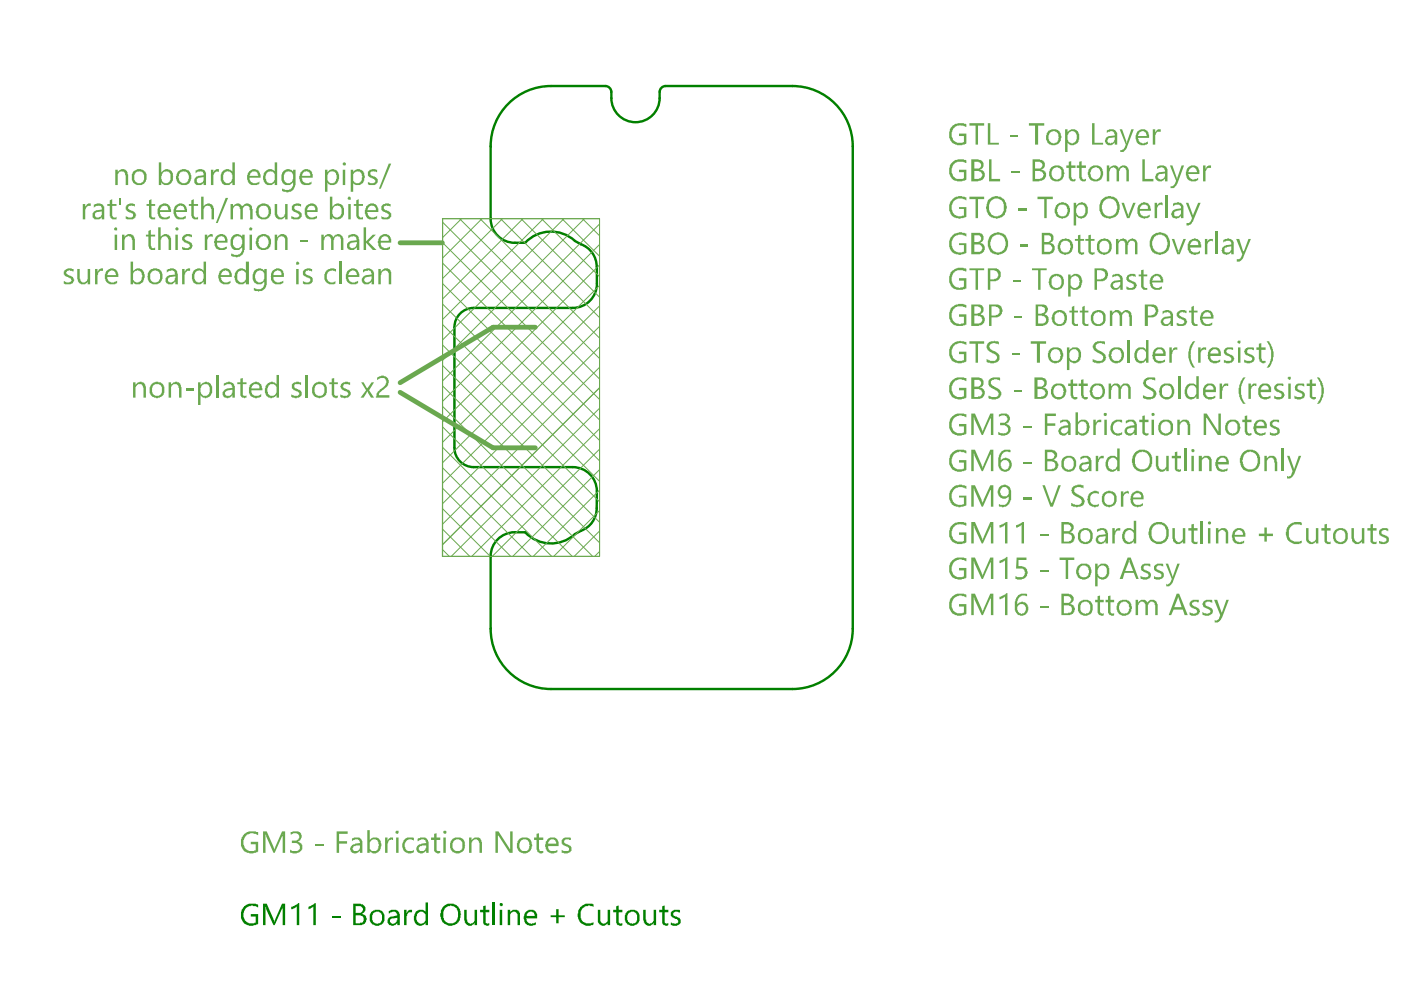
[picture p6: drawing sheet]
<svg xmlns="http://www.w3.org/2000/svg" width="297mm" height="210mm" viewBox="0 0 297 210" stroke-linecap="round" stroke-linejoin="round" font-family="sans-serif">
<g fill="none" stroke="#008000" stroke-width=".51">
<path d="M116.8 18.2h11.5M129.6 19.5v1.3M139.9 19.5v1.3M141.1 18.2h26.9M104 31v15.5M180.8 31v102.3M109.1 51.5h2.2M121.9 51.1l1.3 .7M126.5 56.6v3.6M96.3 69.4v25.5M100.4 65.3h21M100.4 99h21"/>
<path d="M104 117.8v15.5M109.1 112.9h2.2M123.2 112.5l-1.3 .7M126.5 104.2v3.6M168 146.1h-51.2"/>
</g>
<g fill="#008000">
<path d="M51.7 192.1h.2a2.77 2.77 0 0 1 2.8-.2v.5l-.6-.3a1.9 1.9 0 0 0-2.4 1.2 1.6 1.6 0 0 0 .6 2.1 1.95 1.95 0 0 0 1.9 .2v-1.3h-1v-.5h1.5v2.1h-.1a2.13 2.13 0 0 1-2.1 .2 2.22 2.22 0 0 1-1.4-2.7l.1-.5z"/>
<path d="M55.8 191.6h.8l1.5 3.8h.1l1.6-3.8h.7v4.5h-.6v-3.7l.2-.1h-.2v.3h-.1l-1.6 3.5h-.2l-1.7-3.8v3.8h-.5z"/>
<path d="M61.8 192.3l.6-.2v-.1l.7-.3 .1-.2h.2v4.6h-.5v-3.8l-.9 .5h-.2z"/>
<path d="M65.4 192.3l.5-.2v-.1l.7-.3 .1-.2h.3v4.6h-.6v-3.8l-.9 .5h-.1z"/>
<path d="M70.3 194.2h1.9v.4h-1.9z"/>
<path d="M85.7 192.9h.5v.7h.1a.76 .76 0 0 1 1.1-.7v.5a.76 .76 0 0 0-1.1 .8h-.1v1.9h-.5z"/>
<path d="M98.4 192.9h.5v2.1h.2a.89 .89 0 0 0 .6 .9l.5-.1 .4-.6v-2.3h.5v3.2h-.5v-.5a1.08 1.08 0 0 1-1.2 .7 1.08 1.08 0 0 1-.9-1.1l-.1-.1z"/>
<path d="M102.4 192.1l.6-.1v.9h.7v.5h-.7v2.2l.4 .2v.1l.3-.1v.3a.85 .85 0 0 1-.8 .1 .85 .85 0 0 1-.5-.8v-2h-.6v-.5h.6z"/>
<path d="M104.4 191.3h.5v4.8h-.5z"/>
<path d="M107.6 192.9h.6v.5a1.13 1.13 0 0 1 1.3-.5 1.13 1.13 0 0 1 .7 1.3v1.9h-.5v-1.8a.79 .79 0 0 0-.4-1 .79 .79 0 0 0-1 .4l-.1 .1v2.3h-.6z"/>
<path d="M117.9 192.8h.5v1.3h1.3v.4h-1.3v1.3h-.5v-1.3h-1.2v-.4h1.2z"/>
<path d="M123 192.4l.1-.1a2.34 2.34 0 0 1 2.7-.6v.6l-.5-.2a1.77 1.77 0 0 0-1.9 .7l-.2 .4a2.46 2.46 0 0 0 .3 2.2h.1a1.96 1.96 0 0 0 2.2 .1v.5a2.27 2.27 0 0 1-3.3-1.8v-.5h.1a1.32 1.32 0 0 1 .4-1.3z"/>
<path d="M126.8 192.9h.5v2.1a.73 .73 0 0 0 .4 .7 .73 .73 0 0 0 .9-.2l.2-.1v-2.5h.6v3.2h-.6v-.5a1 1 0 0 1-.8 .7 1 1 0 0 1-1-.5l-.2-.3z"/>
<path d="M130.7 192.1l.5-.1v.9h.8v.5h-.8v2.2l.4 .2v.1l.4-.1-.2 .5-.9-.2-.1-.3h-.1v-2.4h-.7v-.5h.7z"/>
<path d="M136.4 192.9h.5v2.1h.1a.89 .89 0 0 0 .7 .9l.5-.1 .4-.6v-2.3h.5v3.2h-.5v-.5a1.08 1.08 0 0 1-1.2 .7 1.08 1.08 0 0 1-.9-1.1l-.1-.1z"/>
<path d="M140.4 192.1l.5-.1v.9h.8v.5h-.8v2.2l.4 .2v.1l.4-.1v.3a.85 .85 0 0 1-.9 .1 .85 .85 0 0 1-.4-.8v-2h-.6v-.5h.6z"/>
<path d="M142.2 193.4h.2a1.32 1.32 0 0 1 1.8-.4v.6l-.4-.2a.6 .6 0 0 0-.9 0 .6 .6 0 0 0 0 .8h.2v.1a1.11 1.11 0 0 1 1.2 1.2v.1a1.42 1.42 0 0 1-2.1 .4v-.5l.3 .3h.5v.1h.3v-.1a.46 .46 0 0 0 .5-.5 .46 .46 0 0 0-.5-.5l-.2-.1a.96 .96 0 0 1-.9-1.3z"/>
<path d="M75.4 192.1v1.5h.7a.77 .77 0 0 0 .7-.5 .77 .77 0 0 0-.1-.8zM75.4 194.1v1.7h.9v-.2a.78 .78 0 0 0 .8-.5 .78 .78 0 0 0-.3-.9zM74.9 191.6h1.5l.3 .1a1.05 1.05 0 0 1 .5 1.7l-.5 .4h.1a1.06 1.06 0 0 1 .8 1.4l-.2 .7-.7 .2h-1.8z"/>
<path d="M79 193.7a1.6 1.6 0 0 0 .6 2.1 1.1 1.1 0 0 0 1.1-.3 1.1 1.1 0 0 0 .3-1.2 1.02 1.02 0 0 0-1.4-.9zM78.7 193.4l.1-.1a1.93 1.93 0 0 1 2.3 0 2.26 2.26 0 0 1-.1 2.7h-.1a1.6 1.6 0 0 1-1.9 0 1.6 1.6 0 0 1-.6-1.7v-.4z"/>
<path d="M82.7 195a.75 .75 0 0 0 .5 .8 .75 .75 0 0 0 .9-.4l.1-.8-1.1 .1zM82.4 193.2a1.77 1.77 0 0 1 2.2 .2l.2 .4v2.3h-.6v-.5a1.06 1.06 0 0 1-1.5 .6 1.06 1.06 0 0 1-.3-1.6l.4-.3 1.4-.2-.1-.3a.69 .69 0 0 0-1.2-.4l-.5 .3z"/>
<path d="M88.1 193.3h.2a1.27 1.27 0 0 1 1.9 .1v-2.1h.5v4.8h-.5v-.5a1.33 1.33 0 0 1-1.4 .7 1.33 1.33 0 0 1-1-1.2v-.9zM88.4 193.8v.3a1.29 1.29 0 0 0 .8 1.8l.8-.3 .1-.4h.1v-1.1a.97 .97 0 0 0-.7-.8 .97 .97 0 0 0-1 .4z"/>
<path d="M94.3 192.6a2.76 2.76 0 0 0 .2 2.9 1.73 1.73 0 0 0 2.4-.4 2.45 2.45 0 0 0-.4-2.8l-.4-.2a1.71 1.71 0 0 0-1.8 .5zM94 192.1a2.16 2.16 0 0 1 3.5 .8l.1 .4a3.2 3.2 0 0 1-.5 2.3 2.24 2.24 0 0 1-3.4-.2v-.2a2.29 2.29 0 0 1-.1-2.3z"/>
<path d="M106 191.6a.38 .38 0 0 1 .5-.1 .38 .38 0 0 1 .1 .5 .38 .38 0 0 1-.5 .1 .38 .38 0 0 1-.1-.5zM106 192.9h.5v3.2h-.5z"/>
<path d="M111.7 193.8v.4h-.2h1.9a.83 .83 0 0 0-.5-.8 .83 .83 0 0 0-1 .2zM111.3 193.6l.2-.3a1.34 1.34 0 0 1 1.5-.4 1.34 1.34 0 0 1 .9 1.2v.6h-2.4l.2 .1a1.02 1.02 0 0 0 1.4 1l.5-.3v.5a1.69 1.69 0 0 1-2.4-.6l-.2-1.1z"/>
<path d="M133.1 193.8v.1a1.29 1.29 0 0 0 .5 1.9h.2a1.12 1.12 0 0 0 1.1-.4 1.12 1.12 0 0 0 .2-1.2 .94 .94 0 0 0-.6-.8 .94 .94 0 0 0-1 .2zM132.9 193.3a1.87 1.87 0 0 1 2.6 .3v.1a1.96 1.96 0 0 1-.6 2.3 1.66 1.66 0 0 1-2-.2 1.66 1.66 0 0 1-.3-2z"/>
</g>
<g fill="none" stroke="#008000" stroke-width=".51">
<path d="M116.8 18.2a12.8 12.8 0 0 0-12.8 12.8M128.3 18.2a1.28 1.28 0 0 1 1.3 1.3M141.1 18.2a1.28 1.28 0 0 0-1.2 1.3M168 18.2a12.8 12.8 0 0 1 12.8 12.8M129.6 20.8a5.1 5.1 0 0 0 5.1 5.1 5.1 5.1 0 0 0 5.2-5.1M104 46.4a5.1 5.1 0 0 0 5.1 5.1M121.9 51.1a7.5 7.5 0 0 0-10.6 .4M123.2 51.8a5.1 5.1 0 0 1 3.3 4.8M100.4 65.3a4.1 4.1 0 0 0-4.1 4.1M126.6 60.2a5.1 5.1 0 0 1-5.2 5.1M96.3 94.9a4.1 4.1 0 0 0 4.1 4.1M121.4 99a5.1 5.1 0 0 1 5.1 5.2"/>
<path d="M109.1 112.8a5.1 5.1 0 0 0-5.1 5.2M111.3 112.9a7.5 7.5 0 0 0 10.6 .4M126.5 107.8a5.1 5.1 0 0 1-3.3 4.7M104 133.3a12.8 12.8 0 0 0 12.8 12.8M180.8 133.3a12.8 12.8 0 0 1-12.8 12.8"/>
</g>
<path d="M84.8 51.5h9M113.5 69.4h-9l-19.7 11.7M84.8 83.2l19.7 11.7h9" fill="none" stroke="#6aa84f" stroke-width="1"/>
<g fill="none" stroke="#6aa84f" stroke-width=".21">
<path d="M93.8 46.4h33.3M93.8 55.8l33.3 33.2M93.8 51.5l33.3 33.2M93.8 47.1l33.3 33.3M93.8 46.4v71.6h33.3M93.8 46.3l.1 71.7M97.4 46.4l29.7 29.6M97.9 46.4l-4.1 4M101.8 46.4l25.3 25.3M102.2 46.4l-8.4 8.3M106.1 46.4l21 20.9M106.5 46.4l-12.7 12.7"/>
<path d="M110.5 46.4l16.6 16.6M110.9 46.4l-17.1 17M114.8 46.4l12.3 12.3M115.2 46.4l-21.4 21.3M119.2 46.4l7.9 7.9M119.6 46.4l-25.8 25.7M123.5 46.4l3.6 3.6M123.9 46.4l-30.1 30M127.1 46.3v71.7M127.1 47.5l-33.3 33.3M127.1 51.8l-33.3 33.3M127.1 56.2l-33.3 33.3"/>
<path d="M93.8 77.5l33.3 33.2M93.8 73.1l33.3 33.3M93.8 68.8l33.3 33.3M93.8 64.5l33.3 33.2M93.8 60.1l33.3 33.3M127.1 64.9l-33.3 33.2M127.1 60.5l-33.3 33.3M127.1 69.2l-33.3 33.3M127.1 73.5l-33.3 33.3M127.1 77.9l-33.3 33.3M93.8 99.1l18.8 18.9M93.8 94.8l23.2 23.2"/>
<path d="M93.8 90.5l27.5 27.5M93.8 86.1l31.9 31.9M93.8 81.8l33.3 33.3M127.1 86.6l-31.4 31.4M127.1 82.2l-33.3 33.3M127.1 90.9l-27.1 27.1M127.1 95.2l-22.7 22.8M127.1 99.6l-18.4 18.4M93.8 116.5l1.5 1.5M93.8 112.2l5.8 5.8M93.8 107.8l10.1 10.2M93.8 103.5l14.5 14.5"/>
<path d="M127.1 103.9l-14 14.1M127.1 108.2l-9.7 9.8M127.1 112.6l-5.4 5.4M127.1 116.9l-1 1.1"/>
</g>
<g fill="#6aa84f">
<path d="M51.7 176.8h.2a3.2 3.2 0 0 1 2.8-.4v.7h-.1a1.91 1.91 0 0 0-2.8 .7 1.91 1.91 0 0 0 1.1 2.6l1.3-.1v-1.3h-1v-.5h1.5v2.1h-.1a2.13 2.13 0 0 1-2.1 .2 2.38 2.38 0 0 1-.8-3.9z"/>
<path d="M55.8 176.3h.8l1.5 3.7h.1l1.6-3.7h.7v4.5h-.6v-3.7l.2-.2h-.2v.4h-.1l-1.6 3.5h-.2l-1.7-3.9v3.9h-.5z"/>
<path d="M61.6 176.4l.5-.1a1.42 1.42 0 0 1 1.7 .5v.1a1 1 0 0 1-.6 1.5l-.1 .1a1.12 1.12 0 0 1 1 .8 1.12 1.12 0 0 1-.5 1.3l-.2 .1a1.95 1.95 0 0 1-1.9 0v-.5a1.84 1.84 0 0 0 2.1-.2 1.01 1.01 0 0 0-1.2-1.3h-.5v-.5h.6a.79 .79 0 0 0 .9-.8 .79 .79 0 0 0-.9-.7h-.4v.1l-.5 .1z"/>
<path d="M66.8 178.9h1.8v.4h-1.8z"/>
<path d="M71.4 176.3h2.3v.5h-1.8v1.6h1.7v.5h-1.7v1.9h-.5z"/>
<path d="M81.6 177.6h.6v.6l.5-.6h.6v.5h-.2v-.1l-.3 .1a.49 .49 0 0 0-.5 .6l-.1 .2v1.9h-.6z"/>
<path d="M85.5 178.2a1.83 1.83 0 0 1 2.3-.5v.5a1.22 1.22 0 0 0-1.4-.1 1.22 1.22 0 0 0-.6 1.3v.1a1.17 1.17 0 0 0 2 .7v.5a1.64 1.64 0 0 1-2-.2 1.64 1.64 0 0 1-.4-1.9z"/>
<path d="M92 176.8l.6-.1v.9h.7v.5h-.7v1.8a.49 .49 0 0 0 .6 .5h.1v.4a.86 .86 0 0 1-.9 0 .86 .86 0 0 1-.4-.9v-1.8h-.6v-.5h.6z"/>
<path d="M99.5 177.6h.5v.5a1.42 1.42 0 0 1 1.9-.3l.2 .7h.1v2.3h-.5v-2.1l-.2-.1a.72 .72 0 0 0-.7-.6 .72 .72 0 0 0-.7 .6h-.1v2.2h-.5z"/>
<path d="M105 176.3h.7l2.5 3.9v-3.9h.5v4.5h-.7l-2.3-3.6h-.1v-.3v3.9h-.6z"/>
<path d="M113.8 176.8l.5-.1v.9h.9v.5h-.9v1.9a.6 .6 0 0 0 .9 .4v.4h-.1a.81 .81 0 0 1-1.1-.1l-.1-.5h-.1v-2.1h-.6v-.5h.6z"/>
<path d="M119.1 178.1a1.66 1.66 0 0 1 1.9-.4v.5v-.1l-.5-.1a.59 .59 0 0 0-.6-.1 .59 .59 0 0 0-.3 .6l.3 .4 .4 .1a1.2 1.2 0 0 1 .9 1.4l-.2 .2a1.66 1.66 0 0 1-1.8 .2h-.1v-.6l.4 .2h.4a.52 .52 0 0 0 .7-.4 .46 .46 0 0 0-.5-.5l-.1-.1a.96 .96 0 0 1-.9-1.3z"/>
<path d="M201.9 26.6h.1a2.9 2.9 0 0 1 2.9-.2v.5l-.8-.3a1.91 1.91 0 0 0-2.3 2.2v.2a1.91 1.91 0 0 0 2.6 1.1v-1.3h-1.1v-.5h1.6v2.1a2.4 2.4 0 0 1-3.3-.5h-.1a3 3 0 0 1 .3-3z"/>
<path d="M205.5 26.1h3.2v.5h-1.3v4.1h-.6v-4.1h-1.3z"/>
<path d="M209.4 26.1h.6v4.2h1.8v.4h-2.4z"/>
<path d="M214.1 28.7h1.7v.4h-1.7z"/>
<path d="M218.1 26.1h3.3v.5h-1.3v4.1h-.6v-4.1h-1.4z"/>
<path d="M231.5 26.1h.6v4.2h1.8v.4h-2.4z"/>
<path d="M237.4 27.4h.5l.9 2.9h.2l.9-2.9h.5l-1.6 4.2a1.03 1.03 0 0 1-1.3 .6v-.5v.1l.7-.1 .5-1z"/>
<path d="M244.4 27.4h.5v.8l.2-.4 .4-.4h.6v.5h-.1a.6 .6 0 0 0-.7 .1 .6 .6 0 0 0-.2 .6h-.2v2.1h-.5z"/>
<path d="M201.5 34.8a2.68 2.68 0 0 1 3.4-.8v.6h-.1a1.93 1.93 0 0 0-2.5 .2 1.93 1.93 0 0 0-.3 2.4v.1a1.96 1.96 0 0 0 2.4 .5v-1.3h-1.1v-.5h1.6v2.1a2.57 2.57 0 0 1-3.3-.4 3.2 3.2 0 0 1-.1-2.9z"/>
<path d="M209.7 33.8h.5v4.1h1.8v.6h-2.3z"/>
<path d="M214.4 36.4h1.8v.4h-1.8z"/>
<path d="M226.6 34.3l.5-.1v.9h.9v.5h-.9v1.9l.2 .2a.36 .36 0 0 0 .2 .4 .36 .36 0 0 0 .4-.2h.1v.4a.98 .98 0 0 1-1.4-.8v-1.9h-.5v-.5h.5z"/>
<path d="M228.8 34.3l.5-.1v.9h.9v.5h-.9v1.9l.2 .2a.36 .36 0 0 0 .2 .4 .36 .36 0 0 0 .4-.2h.1v.4a.98 .98 0 0 1-1.4-.8v-1.9h-.5v-.5h.5z"/>
<path d="M234.7 35.1h.5v.5h.1a1.06 1.06 0 0 1 1.8 0l.2 .1a1.08 1.08 0 0 1 1.2-.6 1.08 1.08 0 0 1 .8 1v2.4h-.5v-2.1a.7 .7 0 0 0-.3-.8 .7 .7 0 0 0-.8 .1l-.4 .5v2.3h-.6v-2a.65 .65 0 0 0-.5-.9v-.1l-.4 .1a.49 .49 0 0 0-.5 .6l-.1 .2v2.1h-.5z"/>
<path d="M242.2 33.8h.5v4.1h1.8v.6h-2.3z"/>
<path d="M248.1 35.1h.5l1 2.8 .9-2.8h.5l-1.4 3.9-.4 .5a.79 .79 0 0 1-1 .4v-.5l.1 .1a.7 .7 0 0 0 .8-.5l.3-.7z"/>
<path d="M255.1 35.1h.5v.8l.1-.2a.76 .76 0 0 1 1.1-.6v.5a.97 .97 0 0 0-1.2 1.2v1.7h-.5z"/>
<path d="M201.9 88.2h.1a3.2 3.2 0 0 1 2.9-.4v.7h-.1a1.93 1.93 0 0 0-2.3 .1 1.93 1.93 0 0 0-.6 2.2 1.75 1.75 0 0 0 2.2 1v-.1h.3v-1.3h-1.1v-.5h1.6v2.1h-.1a2.13 2.13 0 0 1-2.1 .2 2.22 2.22 0 0 1-1.5-2.7l.2-.5z"/>
<path d="M205.9 87.7h.8l1.6 3.8h.1l1.6-3.8h.6v4.5h-.5v-3.7l.1-.2h-.1v.4h-.1l-1.6 3.5h-.3l-1.7-3.9v3.9h-.5z"/>
<path d="M211.8 87.9a2.21 2.21 0 0 1 2.1 0 1.1 1.1 0 0 1-.6 1.9l-.1 .1a1.17 1.17 0 0 1 1 1.6 1.79 1.79 0 0 1-2 .9v-.2l-.6-.1v-.5l.4 .1v.1a1.69 1.69 0 0 0 1.7-.3 1.01 1.01 0 0 0-1.1-1.3h-.6v-.6h.6a.86 .86 0 0 0 .8-.3 .86 .86 0 0 0 .1-1 1.5 1.5 0 0 0-1.7 0z"/>
<path d="M217 90.3h1.8v.4h-1.8z"/>
<path d="M221.5 87.7h2.4v.5h-1.8v1.6h1.6v.5h-1.6v1.9h-.6z"/>
<path d="M231.8 89h.5v.6l.2-.1a1.05 1.05 0 0 1 1-.5v.5a.97 .97 0 0 0-1.2 1.2v1.5h-.5z"/>
<path d="M235.7 89.6a1.83 1.83 0 0 1 2.2-.5v.5a1.28 1.28 0 0 0-1.8 .4 1.28 1.28 0 0 0 .5 1.8l.5 .2v-.2h.6l.2-.2v.5a1.64 1.64 0 0 1-2.1-.2 1.64 1.64 0 0 1-.1-2.1z"/>
<path d="M242.2 88.2l.5-.1v.9h.8v.5h-.8v2.2l.4 .1v.2l.4-.2v.4h-.1a.69 .69 0 0 1-1.1-.2l-.1-.2v-2.3h-.6v-.5h.6z"/>
<path d="M249.6 89h.5v.5a1.42 1.42 0 0 1 2-.3l.1 .7h.1v2.3h-.5v-2l-.1-.2a.72 .72 0 0 0-.7-.6 .72 .72 0 0 0-.7 .6h-.2v2.2h-.5z"/>
<path d="M255.2 87.7h.7l2.4 3.9v-3.9h.5v4.5h-.6l-2.3-3.6h-.2v-.3v3.9h-.5z"/>
<path d="M263.9 88.2l.5-.1v.9h.9v.5h-.9v2a.6 .6 0 0 0 .9 .3v.4a.98 .98 0 0 1-1.4-.7v-2h-.5v-.5h.5z"/>
<path d="M269.2 89.5h.2a1.32 1.32 0 0 1 1.8-.4v.5l-.4-.1v-.1h-.4a.52 .52 0 0 0-.6 .6l.6 .4a1.2 1.2 0 0 1 .9 1.4l-.1 .2a1.81 1.81 0 0 1-2 .2v-.6l.3 .2h.5v.2l.3-.2a.46 .46 0 0 0 .5-.4 .46 .46 0 0 0-.5-.5l-.1-.1a.96 .96 0 0 1-1-1.3z"/>
<path d="M201.9 95.9h.1a2.77 2.77 0 0 1 2.9-.3v.5l-.7-.2a1.9 1.9 0 0 0-2.3 1.1 1.6 1.6 0 0 0 .5 2.1 1.95 1.95 0 0 0 2 .3v-1.3h-1.1v-.5h1.6v2h-.1a2.13 2.13 0 0 1-2.1 .3 2.25 2.25 0 0 1-1.3-2.9v-.4z"/>
<path d="M205.9 95.3h.8l1.6 3.8h.1l1.6-3.8h.6v4.6h-.5v-3.8l.1-.1h-.1v.4h-.1l-1.6 3.5h-.3l-1.7-3.9v3.9h-.5z"/>
<path d="M217 97.9h1.8v.4h-1.8z"/>
<path d="M232.3 96.6h.5v.7h.2a.76 .76 0 0 1 1-.7v.6a.76 .76 0 0 0-1 .7h-.2v2h-.5z"/>
<path d="M245.1 96.6h.5v2.3h.1l.1 .5 .6 .2 .2-.1a.46 .46 0 0 0 .5-.5h.2v-2.4h.5v3.3h-.5v-.5a1.08 1.08 0 0 1-1.2 .6 1.08 1.08 0 0 1-.9-1l-.1-.1z"/>
<path d="M249.1 95.9l.5-.2v.9h.8v.6h-.8v2.3h.4v.1l.4-.1v.4a.85 .85 0 0 1-.9 0 .85 .85 0 0 1-.4-.8v-1.9h-.7v-.6h.7z"/>
<path d="M251 95.1h.6v4.8h-.6z"/>
<path d="M254.2 96.6h.6v.6a1.12 1.12 0 0 1 1.4-.6 1.12 1.12 0 0 1 .7 1.3v2h-.5v-1.8a.79 .79 0 0 0-.4-1 .79 .79 0 0 0-1.1 .3l-.1 .2v2.3h-.6z"/>
<path d="M268.1 96.6h.5v.6a1.11 1.11 0 0 1 1.3-.6 1.11 1.11 0 0 1 .8 1.2l.1 .1v2h-.5v-1.8h-.1a.77 .77 0 0 0-.3-.9 .77 .77 0 0 0-.9 0l-.4 .5v2.2h-.5z"/>
<path d="M271.7 95.1h.5v4.8h-.5z"/>
<path d="M272.9 96.6h.5l.9 2.9 1.1-2.9h.5l-1.5 3.8a1.39 1.39 0 0 1-1.5 1.1v-.6h.1a.52 .52 0 0 0 .8-.4l.3-.6z"/>
<path d="M201.9 118.7h.1a3.2 3.2 0 0 1 2.9-.4v.7h-.1a1.93 1.93 0 0 0-2.3 .1 1.93 1.93 0 0 0-.6 2.2 1.75 1.75 0 0 0 2.2 1.1v-.2h.3v-1.3h-1.1v-.5h1.6v2.1h-.1a2.13 2.13 0 0 1-2.1 .3 2.38 2.38 0 0 1-.8-3.9z"/>
<path d="M205.9 118.2h.8l1.6 3.8h.1l1.6-3.8h.6v4.6h-.5v-3.8l.1-.1h-.1v.4h-.1l-1.6 3.5h-.3l-1.7-3.9v3.9h-.5z"/>
<path d="M211.9 118.9l1.3-.6 .1-.2h.3v4.7h-.5v-3.9l-.9 .5h-.3z"/>
<path d="M215.5 118.2h2.1v.5h-1.7v1.3a1.66 1.66 0 0 1 2 1.2v.1a1.61 1.61 0 0 1-2 1.6l-.6-.1v-.7l.2 .1a1.21 1.21 0 0 0 1.7-.4l.2-.5h-.2v-.4l-.4-.4h-1.4z"/>
<path d="M220.5 120.8h1.8v.4h-1.8z"/>
<path d="M224.7 118.2h3.1v.5h-1.3v4.1h-.5v-4.1h-1.3z"/>
<path d="M242.2 119.6l.4-.1h1.2l.1 .1v.6l-.5-.3a.63 .63 0 0 0-.8 .1 .63 .63 0 0 0-.1 .7l.7 .4a.85 .85 0 0 1 .8 .6 .85 .85 0 0 1-.4 .9 1.7 1.7 0 0 1-1.8 0v-.5l.4 .1v.2l.7 .1v-.1a.43 .43 0 0 0 .6-.3 .43 .43 0 0 0-.4-.5l-.2-.3a.96 .96 0 0 1-1-1.3z"/>
<path d="M244.7 120h.1a1.32 1.32 0 0 1 1.8-.4v.6l-.5-.3a.59 .59 0 0 0-.6 0 .59 .59 0 0 0-.3 .5 .7 .7 0 0 0 .8 .5v.2a.85 .85 0 0 1 .8 .8 .85 .85 0 0 1-.8 .9v.1l-1.3-.1v-.7l.2 .3 .7 .1v-.1a.49 .49 0 0 0 .6-.5 .49 .49 0 0 0-.6-.4v-.2a.96 .96 0 0 1-.9-1.3z"/>
<path d="M247.1 119.5h.6l.9 2.7h.1l.9-2.7h.5l-1.4 3.9-.8 .9h-.6v-.5l.4 .1v-.1l.4-.1 .3-.9z"/>
<path d="M201.9 126.4h.1a2.77 2.77 0 0 1 2.9-.3v.6h-.1a1.93 1.93 0 0 0-2.3 .1 1.93 1.93 0 0 0-.6 2.2 1.75 1.75 0 0 0 2.2 1v-.1h.3v-1.3h-1.1v-.5h1.6v2.1h-.1a2.13 2.13 0 0 1-2.1 .2 2.22 2.22 0 0 1-1.5-2.7l.2-.5z"/>
<path d="M205.9 125.9h.8l1.6 3.7h.1l1.6-3.7h.6v4.5h-.5v-3.7l.1-.2h-.1v.4h-.1l-1.6 3.5h-.3l-1.7-3.9v3.9h-.5z"/>
<path d="M211.9 126.5l1.3-.5 .1-.3h.3v4.7h-.5v-3.9l-.9 .5h-.3z"/>
<path d="M220.5 128.5h1.8v.4h-1.8z"/>
<path d="M232.7 126.4l.5-.1v.9h.8v.5h-.8v1.8a.43 .43 0 0 0 .2 .5 .43 .43 0 0 0 .5 0h.1l-.1 .6h-.5v-.2a.67 .67 0 0 1-.7-.8v-1.9h-.5v-.5h.5z"/>
<path d="M234.9 126.4l.5-.1v.9h.8v.5h-.8v1.8a.43 .43 0 0 0 .2 .5 .43 .43 0 0 0 .5 0h.1l-.1 .6h-.5v-.2a.67 .67 0 0 1-.7-.8v-1.9h-.5v-.5h.5z"/>
<path d="M240.8 127.2h.5v.5h.1a1 1 0 0 1 1-.5 1 1 0 0 1 .8 .6 1.1 1.1 0 0 1 1.2-.6 1.1 1.1 0 0 1 .9 .9h.2v2.3h-.6v-2.1l-.1-.2a.66 .66 0 0 0-.7-.5 .66 .66 0 0 0-.6 .6h-.1v2.2h-.5v-2.3h-.2a.54 .54 0 0 0-.8-.5l-.5 .4-.1 .3v2.1h-.5z"/>
<path d="M252.3 127.6a1.81 1.81 0 0 1 1.9-.4v.6a.95 .95 0 0 0-1.5 .2v.2l.3 .3 .5 .1 .3 .3a.46 .46 0 0 1 .5 .5 .93 .93 0 0 1-1 1.2l-1-.2-.1-.6 .4 .2h.4v.2l.4-.2a.34 .34 0 0 0 .4-.1 .34 .34 0 0 0 0-.4l-.3-.4-.5-.1a.92 .92 0 0 1-.7-1.4z"/>
<path d="M255.2 127.4l.5-.2h1.2l.1 .1v.5l-.5-.2-.9 .1-.1 .4h.1v.2l.8 .4a.85 .85 0 0 1 .8 .9 .85 .85 0 0 1-.8 .8v.2h-.9l-.6-.3v-.5l.4 .2h.4a.66 .66 0 0 0 .9-.5l-.4-.4-.3-.1a.94 .94 0 0 1-.9-.6 .94 .94 0 0 1 .2-1z"/>
<path d="M257.4 127.2h.7l.9 2.7 1-2.7h.5l-1.4 3.7-.4 .6a1.1 1.1 0 0 1-1.2 .5v-.5l.2 .1a.7 .7 0 0 0 .8-.5l.2-.7z"/>
<path d="M201.9 80.5h.1a3.2 3.2 0 0 1 2.9-.3v.6h-.1a1.91 1.91 0 0 0-2.9 .7 1.91 1.91 0 0 0 1.2 2.7l1.3-.2v-1.3h-1.1v-.5h1.6v2.1h-.1a2.13 2.13 0 0 1-2.1 .3 2.38 2.38 0 0 1-.8-3.9z"/>
<path d="M209.6 80.7h.1a1.51 1.51 0 0 1 1.8-.7l.5 .2v.5a1.55 1.55 0 0 0-1.9 .1 .92 .92 0 0 0 .8 1.2 1.99 1.99 0 0 1 1.4 1.4 1.5 1.5 0 0 1-2.2 1.2l-.5-.2v-.6a1.81 1.81 0 0 0 1.9 .2 .8 .8 0 0 0-.5-1.3v-.1l-.4-.1a1.43 1.43 0 0 1-1-1.7z"/>
<path d="M214.9 82.6h1.7v.4h-1.7z"/>
<path d="M227 80.5l.5-.1v.9h.9v.5h-.9v2a.6 .6 0 0 0 .9 .4v.4h-.1a.81 .81 0 0 1-1-.2l-.2-.5h-.1v-2.1h-.5v-.5h.5z"/>
<path d="M229.2 80.5l.5-.1v.9h.9v.5h-.9v2a.6 .6 0 0 0 .9 .4v.4h-.1a.81 .81 0 0 1-1-.2l-.2-.5h-.1v-2.1h-.5v-.5h.5z"/>
<path d="M235.1 81.3h.5v.5h.1a1.06 1.06 0 0 1 1.8 0l.2 .2a1.09 1.09 0 0 1 1.3-.7 1.09 1.09 0 0 1 .7 1.3v2h-.5v-1.9a.75 .75 0 0 0-.5-1 .75 .75 0 0 0-.9 .8h-.1v2.1h-.6v-2.2a.73 .73 0 0 0-.8-.7 .73 .73 0 0 0-.6 .9l-.1 .1v1.9h-.5z"/>
<path d="M242.5 80.7l.1-.2a2.29 2.29 0 0 1 2.2-.5l.1 .7-.6-.2v-.1h-.7l-.1 .1a.49 .49 0 0 0-.5 .7v.1a2.52 2.52 0 0 0 1.5 1.1v.1a1.09 1.09 0 0 1 .7 1.2 1.09 1.09 0 0 1-1.2 .9v.1l-1.4-.1v-.2h-.3v-.6a2.13 2.13 0 0 0 2.1 .2l.1-.2a.92 .92 0 0 0-.9-1.2v-.1a1.61 1.61 0 0 1-1.3-1.4h.2z"/>
<path d="M249.9 79.8h.5v4.8h-.5z"/>
<path d="M258.6 81.3h.5v.7l.4-.4a.67 .67 0 0 1 .9-.3v.5h-.3a.72 .72 0 0 0-.9 .8l-.1 .3v1.7h-.5z"/>
<path d="M263.4 80.3l.3-.3h.3l-.2 .4a5 5 0 0 0 0 4.9l.2 .3h-.5l-.1-.4a3.7 3.7 0 0 1-.8-3h.1v-.5z"/>
<path d="M264.7 81.3h.5v.7l.1-.2a.73 .73 0 0 1 1.1-.5v.5h-.3v-.1h-.2v.1a.46 .46 0 0 0-.6 .6l-.1 .1v2.1h-.5z"/>
<path d="M270.3 81.7a1.66 1.66 0 0 1 1.8-.2v.5v-.2l-.8-.1a.52 .52 0 0 0-.6 .7l.5 .3 .8 .3 .1 .3a.52 .52 0 0 1 0 .9v.1a1.55 1.55 0 0 1-1.9 .1v-.5l.3 .1v.2h.4a.52 .52 0 0 0 .8-.4v-.3l-.2-.2a1.36 1.36 0 0 1-1.3-1.1z"/>
<path d="M274.8 81.5h.3v-.2h1.3l.1 .7-.5-.3a.63 .63 0 0 0-.7 .1 .63 .63 0 0 0-.2 .7l.4 .1v.1a1.13 1.13 0 0 1 1.2 1.3l-.3 .3a1.62 1.62 0 0 1-2 .1v-.5l.8 .3a.66 .66 0 0 0 .9-.5l-.1-.3h-.3l-.2-.3a.91 .91 0 0 1-.8-.4 .91 .91 0 0 1 0-1z"/>
<path d="M277.7 80.5l.5-.1v.9h.8v.5h-.8v1.9a.43 .43 0 0 0 .1 .5 .43 .43 0 0 0 .6 0h.1v.4a.86 .86 0 0 1-1-.1 .86 .86 0 0 1-.3-.8v-1.9h-.7v-.5h.7z"/>
<path d="M279.3 80h.3a4.6 4.6 0 0 1 .8 4.3l-.2 .5a.9 .9 0 0 1-.9 .8 4.6 4.6 0 0 0 .1-5.3z"/>
<path d="M201.9 72.9h.1a3.2 3.2 0 0 1 2.9-.4v.6a2.06 2.06 0 0 0-2.7 .3 2.36 2.36 0 0 0 0 2.6 1.94 1.94 0 0 0 2.2 .4v-1.3h-1.1v-.5h1.6v2h-.1a2.13 2.13 0 0 1-2.1 .3 2.38 2.38 0 0 1-.8-3.9z"/>
<path d="M205.5 72.4h3.2v.5h-1.3v4h-.6v-4h-1.3z"/>
<path d="M209.3 72.9l.4-.4 1-.1v-.2l1.1 .3v.5l-.5-.1a1.08 1.08 0 0 0-1.6 .6h.1l.2 .5 .3 .2v.1a2.15 2.15 0 0 1 1.6 1.2 1.35 1.35 0 0 1-1.2 1.5h-.7v-.1l-.8-.1v-.7a1.95 1.95 0 0 0 1.9 .3 .88 .88 0 0 0-.5-1.4l-.4-.2v-.1a1.34 1.34 0 0 1-.9-1.8z"/>
<path d="M214.5 75h1.7v.3h-1.7z"/>
<path d="M218.5 72.4h3.3v.5h-1.3v4h-.7v-4h-1.3z"/>
<path d="M231.8 73h.1a1.41 1.41 0 0 1 1.7-.6h.5l.2 .6-.7-.1v-.2h-.6l-.2 .2a.49 .49 0 0 0-.5 .6v.3l.7 .5a1.72 1.72 0 0 1 1.4 1.2v.1a.97 .97 0 0 1-1 1.3l-.2 .1-1.3-.1v-.1h-.2v-.7l.2 .2a2.12 2.12 0 0 0 1.9 .1v-.3h.1a.92 .92 0 0 0-.8-1.1l-.1-.2a1.59 1.59 0 0 1-1.3-1.5h.1z"/>
<path d="M239.1 72.1h.5v4.8h-.5z"/>
<path d="M247.9 73.7h.5v.6h.2a.67 .67 0 0 1 .8-.6h.2v.5l-.4-.2v.2l-.5 .1v.3h-.1l-.2 2.3h-.5z"/>
<path d="M252.7 72.6l.3-.2h.4l-.5 .9a4.3 4.3 0 0 0-.4 2.4l.2 1.2 .7 1h-.5l-.4-.6a4.6 4.6 0 0 1 .2-4.7z"/>
<path d="M254 73.7h.6v.6v-.1a1.1 1.1 0 0 1 1.1-.5v.5l-.5-.2-.6 .7v2.2h-.6z"/>
<path d="M259.5 74.2a1.55 1.55 0 0 1 1.9-.4v.5v-.1l-.5-.2a.59 .59 0 0 0-.6 0 .59 .59 0 0 0-.3 .6l.3 .4 .6 .2a.92 .92 0 0 1 .4 1.6l-.6 .2-1.2-.1v-.6l.4 .1v.1h.4a.52 .52 0 0 0 .8-.4 .46 .46 0 0 0-.6-.5v-.1a1.13 1.13 0 0 1-1-1.3z"/>
<path d="M263.9 74a1.81 1.81 0 0 1 2-.2v.5l-.6-.3a.63 .63 0 0 0-.7 .1 .63 .63 0 0 0-.2 .7 2.52 2.52 0 0 1 1.6 1.1v.5a1.73 1.73 0 0 1-1.7 .6v-.1l-.5-.1v-.5l.8 .2a.56 .56 0 0 0 .7 0 .56 .56 0 0 0 0-.8l-.5-.1v-.1a1.02 1.02 0 0 1-.9-1.5z"/>
<path d="M266.9 72.9l.5-.2v1h.9v.5h-.9v1.8l.2 .1a.52 .52 0 0 0 .7 .4v.4a.98 .98 0 0 1-1.4-.9v-1.8h-.5v-.5h.5z"/>
<path d="M268.6 72.4h.5l.1 .3a4.2 4.2 0 0 1-.1 5.1l-.1 .1h-.4v-.1a4.3 4.3 0 0 0 0-5.3z"/>
<path d="M201.9 49.9h.1a1.05 1.05 0 0 1 1.1-.5l.9-.2v.2l.9 .1v.6l-.3-.1a1.88 1.88 0 0 0-2.3 .3 1.88 1.88 0 0 0-.3 2.3v.3h.2a1.54 1.54 0 0 0 2.2 .4v-1.3h-1.1v-.4h1.6v2.1l-.4 .1a1.95 1.95 0 0 1-2 0 1.88 1.88 0 0 1-1.3-2.2l.2-.9z"/>
<path d="M216.3 51.8h1.7v.6h-1.7z"/>
<path d="M228.6 49.9l.5-.1v.9h.8v.4h-.8v1.9a.44 .44 0 0 0 .2 .6 .44 .44 0 0 0 .6-.2v.5a.86 .86 0 0 1-1 0 .86 .86 0 0 1-.3-.9v-1.9h-.7v-.4h.7z"/>
<path d="M230.8 49.9l.5-.1v.9h.8v.4h-.8v1.9a.44 .44 0 0 0 .2 .6 .44 .44 0 0 0 .6-.2v.5a.86 .86 0 0 1-1 0 .86 .86 0 0 1-.3-.9v-1.9h-.7v-.4h.7z"/>
<path d="M236.6 50.7h.5v.5a1.21 1.21 0 0 1 1.7-.4l.3 .5a.46 .46 0 0 1 .5-.5 .5 .5 0 0 1 .8-.1 .92 .92 0 0 1 .8 .7v2.5h-.6v-1.8a.75 .75 0 0 0-.6-1 .75 .75 0 0 0-.8 .9h-.1v1.9h-.5v-1.9a.73 .73 0 0 0-.7-.9 .73 .73 0 0 0-.8 .7v2.1h-.5z"/>
<path d="M248.4 50.7h.6l.7 2.3h.2v.5l1-2.8h.5l-1.3 3.2h-.5z"/>
<path d="M255.5 50.7h.5v.6v-.1a1.1 1.1 0 0 1 1.2-.5v.5a.84 .84 0 0 0-1 .1 .84 .84 0 0 0-.2 .9v1.7h-.5z"/>
<path d="M257.7 49.1h.5v4.8h-.5z"/>
<path d="M262.1 50.7h.6l1 2.7 1-2.7h.5l-1.7 4.1-.6 .7h-.7v-.5a.7 .7 0 0 0 .9-.4l.3-.7z"/>
<path d="M201.5 57.8a2.68 2.68 0 0 1 3.4-.8v.6a3.2 3.2 0 0 0-2.2-.2 2.01 2.01 0 0 0 .2 3.5l.7 .2v-.2l.8-.1v-1.3h-1.1v-.5h1.6v2.1a2.22 2.22 0 0 1-2 .3 2.01 2.01 0 0 1-1.7-2.2v-.6z"/>
<path d="M205.5 56.9h3.2v.4h-1.3v4.1h-.6v-4.1h-1.3z"/>
<path d="M214.8 59.4h1.7v.4h-1.7z"/>
<path d="M218.8 56.9h3.1v.4h-1.3v4.1h-.5v-4.1h-1.3z"/>
<path d="M239 58.5l.6-.4 1.2 .1v.5l-.7-.2h-.2v.1a.4 .4 0 0 0-.6 .3 .4 .4 0 0 0 .4 .5l.3 .2a.91 .91 0 0 1 .9 .7 .91 .91 0 0 1-.4 1l-1.4 .1-.3-.1v-.6a.96 .96 0 0 0 1.6 0l-.1-.6-1.1-.3-.4-.4z"/>
<path d="M241.9 57.3l.6-.1v1h.7v.4h-.7v1.9a.49 .49 0 0 0 .6 .6l.1-.2v.5h-.1a.82 .82 0 0 1-1-.5h-.2v-2.3h-.5v-.4h.5z"/>
<path d="M201.9 42.2h.1a1.05 1.05 0 0 1 1.1-.5l.1-.1h.8v.1l.9 .1v.7l-.3-.1a1.98 1.98 0 0 0-2.4 .3v.2a1.81 1.81 0 0 0-.3 1.9 1.81 1.81 0 0 0 1.6 1.1l.9-.2v-1.4h-1.1v-.4h1.6v2.1l-1.1 .2a2.13 2.13 0 0 1-2.6-2.4l.2-.8z"/>
<path d="M205.5 41.7h3.2v.5h-1.3v4h-.6v-4h-1.3z"/>
<path d="M215.9 44.2h1.9v.5h-1.9z"/>
<path d="M220 41.7h3.2v.5h-1.3v4h-.5v-4h-1.4z"/>
<path d="M237.8 43h.5l.8 2.3h.1v.6l1.1-2.9h.5l-1.3 3.2h-.5z"/>
<path d="M244.8 43h.5v.7l.4-.7h.4v-.1l.4 .1v.5l-.3-.1h-.4v.1a.7 .7 0 0 0-.5 .8v1.9h-.5z"/>
<path d="M247 41.4h.5v4.8h-.5z"/>
<path d="M251.4 43h.6l1 2.7 1-2.7h.6l-1.6 3.9-.9 .9h-.5v-.5h.5l.4-.4 .2-.7z"/>
<path d="M201.5 111.7a2.68 2.68 0 0 1 3.4-.8v.6l-.8-.3a1.91 1.91 0 0 0-2.3 2.2v.1a1.91 1.91 0 0 0 2.6 1.2v-1.3h-1.1v-.5h1.6v2.1a2.4 2.4 0 0 1-3.3-.6h-.1a3.7 3.7 0 0 1 0-2.7z"/>
<path d="M205.9 110.7h.8l1.6 3.7h.1l1.6-3.7h.6v4.5h-.5v-3.7l.1-.2h-.1v.4h-.1l-1.6 3.5h-.3l-1.7-3.9v3.9h-.5z"/>
<path d="M211.9 111.3l.9-.2 .4-.4h.4v4.5h-.5v-3.9l-.3 .3-.5 .1v.1h-.4z"/>
<path d="M215.4 111.3l.9-.2 .4-.4h.4v4.5h-.5v-3.9l-.3 .3-.5 .1v.1h-.4z"/>
<path d="M220.5 113.3h1.8v.4h-1.8z"/>
<path d="M235.8 112h.6v.8l.1-.2a.76 .76 0 0 1 1-.6v.5a.76 .76 0 0 0-1 .8l-.1 .1v1.8h-.6z"/>
<path d="M248.6 112h.5v2.2h.1a.78 .78 0 0 0 1.2 .6l.4-.5v-2.3h.5v3.2h-.5v-.4a1.11 1.11 0 0 1-1.3 .6 1.11 1.11 0 0 1-.8-1.1l-.1-.1z"/>
<path d="M252.6 111.2l.5-.1v.9h.8v.5h-.8v1.9a.46 .46 0 0 0 .3 .5 .46 .46 0 0 0 .5-.1v.4a.8 .8 0 0 1-.9 .1 .8 .8 0 0 1-.4-.9v-1.9h-.6v-.5h.6z"/>
<path d="M254.6 110.4h.5v4.8h-.5z"/>
<path d="M257.8 112h.5v.6v-.1a1.12 1.12 0 0 1 1.4-.5 1.12 1.12 0 0 1 .7 1.3v1.9h-.5v-1.8a.65 .65 0 0 0-.5-.9 .55 .55 0 0 0-.6-.1 .55 .55 0 0 0-.3 .5h-.2v2.3h-.5z"/>
<path d="M268.1 111.8h.5v1.3h1.3v.6h-1.3v1.1h-.5v-1.1h-1.2v-.6h1.2z"/>
<path d="M273.1 111.5a3 3 0 0 1 2.9-.7v.7v-.2l-.4-.1a1.86 1.86 0 0 0-2.3 2.3 1.57 1.57 0 0 0 1.8 1.3h.5v-.1l.4-.1v.5a2.25 2.25 0 0 1-3.1-.9l-.3-.8v-.6h.2a1.52 1.52 0 0 1 .3-1.3z"/>
<path d="M276.9 112h.5v2.1a.77 .77 0 0 0 .4 .7 .77 .77 0 0 0 .9-.1l.3-.3v-2.4h.5v3.2h-.5v-.4a1.13 1.13 0 0 1-1.2 .6 1.13 1.13 0 0 1-.9-1z"/>
<path d="M280.8 111.2l.5-.1v.9h.8v.5h-.8v1.8a.48 .48 0 0 0 .2 .6 .48 .48 0 0 0 .6-.1v.6a.96 .96 0 0 1-1.3-1v-1.9h-.6v-.5h.6z"/>
<path d="M286.5 112h.6v2.2h.1a.78 .78 0 0 0 1.2 .6l.3-.5v-2.3h.6v3.2h-.6v-.4a1.11 1.11 0 0 1-1.2 .6 1.11 1.11 0 0 1-.8-1.1l-.2-.1z"/>
<path d="M290.6 111.2l.5-.1v.9h.8v.5h-.8v1.9a.46 .46 0 0 0 .2 .5 .46 .46 0 0 0 .6-.1v.4a.8 .8 0 0 1-1 .1 .8 .8 0 0 1-.3-.9v-1.9h-.7v-.5h.7z"/>
<path d="M292.4 112.5h.1a1.32 1.32 0 0 1 1.8-.4v.5l-.5-.2h-.5v.1a.39 .39 0 0 0-.4 .4 .39 .39 0 0 0 .4 .4v.1a1.16 1.16 0 0 1 1.2 1.4 1.8 1.8 0 0 1-2.1 .4v-.6l.2 .2 .6 .2h.4v-.2a.39 .39 0 0 0 .3-.4 .39 .39 0 0 0-.3-.3l-.3-.3a.96 .96 0 0 1-.9-1.3z"/>
<path d="M201.5 65.5a2.68 2.68 0 0 1 3.4-.8v.5a3.2 3.2 0 0 0-2.2-.1 2.01 2.01 0 0 0 .2 3.5l.8 .1v-.1l.7-.1v-1.3h-1.1v-.6h1.6v2.1a2.22 2.22 0 0 1-2 .4 2.04 2.04 0 0 1-1.7-2.3z"/>
<path d="M215 67h1.7v.4h-1.7z"/>
<path d="M227.3 65.1l.5-.3v1.1h.8v.4h-.8v1.8a.48 .48 0 0 0 .2 .5 .48 .48 0 0 0 .6 0v.5h-.6a.9 .9 0 0 1-.7-.9v-1.9h-.6v-.4h.6z"/>
<path d="M229.5 65.1l.5-.3v1.1h.8v.4h-.8v1.8a.48 .48 0 0 0 .2 .5 .48 .48 0 0 0 .6 0v.5h-.6a.9 .9 0 0 1-.7-.9v-1.9h-.6v-.4h.6z"/>
<path d="M235.3 65.9h.5v.5l.2-.1a.95 .95 0 0 1 .8-.6 .95 .95 0 0 1 .9 .6l.1 .1a1.08 1.08 0 0 1 1.2-.7 1.08 1.08 0 0 1 .9 1.1l.1 .1v2.2h-.5v-1.9h-.2a.7 .7 0 0 0-.3-.9 .7 .7 0 0 0-1 .3l-.1 .2v2.3h-.5v-2.2a.8 .8 0 0 0-1.3-.5l-.1 .4h-.2v2.3h-.5z"/>
<path d="M249.6 66.1h.1a1.66 1.66 0 0 1 1.9-.2v.5l-1.1-.3-.5 .4a.65 .65 0 0 0 .7 .7v.1a.94 .94 0 0 1 .9 .5 .94 .94 0 0 1-.2 1.1 2.5 2.5 0 0 1-1.9 .1v-.5h.1a.97 .97 0 0 0 1.6-.3h-.2l-.1-.4h-.2l-.3-.2h-.4l-.5-.6z"/>
<path d="M252.6 65.1l.5-.3v1.1h.8v.4h-.8v1.8a.52 .52 0 0 0 .7 .6l.1-.1v.5h-.3a.9 .9 0 0 1-1-.9v-1.9h-.5v-.4h.5z"/>
<path d="M201.9 103.4h.1a1.1 1.1 0 0 1 1.2-.5l.1-.1h.7v.1l.9 .1v.7l-.3-.2a1.88 1.88 0 0 0-2.3 .3 1.88 1.88 0 0 0-.3 2.3v.3h.2a1.54 1.54 0 0 0 2.2 .4v-1.3h-1.1v-.4h1.6v2.1l-1.1 .2a2.13 2.13 0 0 1-2.6-2.4l.2-.8z"/>
<path d="M205.9 102.9h.8l1.4 3.1 .2 .7 1.7-3.8h.6v4.5h-.5v-3.9h.1h-.1v.4h-.1l-1.6 3.5h-.3l-1.7-3.9v3.9h-.5z"/>
<path d="M217 105.4h1.8v.5h-1.8z"/>
<path d="M221 102.9h.5l1.5 4 1.4-4h.5l-1.7 4.5h-.5z"/>
<path d="M227.3 103.4l.5-.4a2.5 2.5 0 0 1 1.9-.1v.6a1.64 1.64 0 0 0-1.9 .2 .92 .92 0 0 0 .9 1.1v.2a1.59 1.59 0 0 1 1.3 1.5h-.1l-.2 .5a2.53 2.53 0 0 1-1.9 .4l-.7-.1v-.6h.2a1.58 1.58 0 0 0 2 0v-.7l-.9-.6a1.6 1.6 0 0 1-1.3-1.5z"/>
<path d="M230.8 104.8a1.72 1.72 0 0 1 2.2-.5v.5l-.2-.1a1.1 1.1 0 0 0-1.5 .4 1.29 1.29 0 0 0 0 1.5 1.29 1.29 0 0 0 1.4 .4l.3-.2v.5l-.5 .1a1.44 1.44 0 0 1-1.9-.9l-.1-.8h.1z"/>
<path d="M237.7 104.2h.5v.6v-.1a.7 .7 0 0 1 .8-.5v-.1l.3 .1v.5a.84 .84 0 0 0-.9 .1 .84 .84 0 0 0-.2 .9v1.7h-.5z"/>
<path d="M28.2 81.1h.5v.5a1.48 1.48 0 0 1 1.6-.5l.4 .2 .2 .7v2.3h-.5v-2.1l-.1-.4a.79 .79 0 0 0-1-.3v.1a.74 .74 0 0 0-.6 .9v1.8h-.5z"/>
<path d="M35.8 81.1h.5v.5v-.1a1.3 1.3 0 0 1 1.8-.3l.4 .9v2.2h-.5v-2.1h-.2a.79 .79 0 0 0-.8-.8 .79 .79 0 0 0-.7 1v1.9h-.5z"/>
<path d="M39.4 82.2h1.7v.5h-1.7z"/>
<path d="M45.9 79.5h.5v4.8h-.5z"/>
<path d="M51 80.3l.5-.1v.9h.8v.4h-.8v1.9a.49 .49 0 0 0 .6 .5l.2-.1v.5l-.4 .1-.2-.1a.72 .72 0 0 1-.7-.9v-1.9h-.7v-.4h.7z"/>
<path d="M61.9 81.5a2.08 2.08 0 0 1 1.8-.4h.1v.6l-.2-.2h-.4a.52 .52 0 0 0-.8 .3v.3l.5 .4a1.02 1.02 0 0 1 .9 1.4l-.4 .4-.9 .1-.7-.2v-.5l.3 .1a.76 .76 0 0 0 .9 .2 .76 .76 0 0 0 .4-.7l-.1-.2a2.28 2.28 0 0 1-1.4-.9z"/>
<path d="M64.7 79.5h.6v4.8h-.6z"/>
<path d="M70.3 80.3l.6-.1v.9h.7v.4h-.7v1.9a.45 .45 0 0 0 .2 .5 .45 .45 0 0 0 .5-.1v.5h-.2v.1l-.4-.1a.46 .46 0 0 1-.5-.5h-.2v-2.3h-.5v-.4h.5z"/>
<path d="M72.3 81.5a2.22 2.22 0 0 1 1.9-.4v.6v-.1l-.6-.1a.52 .52 0 0 0-.8 .3h-.1l.1 .4 .5 .2v.1a1.11 1.11 0 0 1 1.1 1.2l-.2 .2a1.69 1.69 0 0 1-1.7 .4l-.3-.1v-.5l.7 .2a.56 .56 0 0 0 .8-.1 .56 .56 0 0 0-.1-.8h-.1a1.99 1.99 0 0 1-1.3-1z"/>
<path d="M76.6 81.1h.5l.8 1.3 .9-1.3h.5l-1 1.6 1 1.6h-.6l-.7-1v-.3l-.3 .1-.6 1.2h-.7l1.2-1.6z"/>
<path d="M80 80h.1a1.44 1.44 0 0 1 2.2 .3 1.69 1.69 0 0 1-.9 2.2l-1.1 .9v.4h2.3v.5h-2.9l.1-.6a1.76 1.76 0 0 1 1.2-1.3v-.2a1.4 1.4 0 0 0 .8-1.8 1.29 1.29 0 0 0-1.8 .3z"/>
<path d="M24.4 36h.6v.5a1.08 1.08 0 0 1 1.2-.7 1.08 1.08 0 0 1 .8 1.1l.2 .1v2.2h-.5v-2h-.2a.77 .77 0 0 0-.4-.8 .77 .77 0 0 0-.9 .1l-.1 .4h-.1v2.3h-.6z"/>
<path d="M44.7 36h.5v.6l.2-.2a1.05 1.05 0 0 1 1-.5v.6a.55 .55 0 0 0-.9 .3l-.3 .2v2.2h-.5z"/>
<path d="M78 36.4a1.69 1.69 0 0 1 1.7-.4h.3v.5l-.8-.1v-.2l-.2 .2a.46 .46 0 0 0-.5 .4 .46 .46 0 0 0 .5 .5l.2 .1a.93 .93 0 0 1 .9 1.1 .93 .93 0 0 1-1.2 .7l-.9-.1v-.5l.7 .2a.66 .66 0 0 0 .9-.5l-.3-.4-1-.4v-.1a.67 .67 0 0 1-.3-.9z"/>
<path d="M82.4 34.7h.5l-2.2 5.3h-.4z"/>
<path d="M17.6 43.3h.5v.6l.1-.2a1.05 1.05 0 0 1 1-.6v.7v-.1a.97 .97 0 0 0-1.1 1.1v1.7h-.5z"/>
<path d="M23.3 42.5l.5-.3v1.1h.9v.4h-.9v1.8a.52 .52 0 0 0 .6 .6l.3-.1v.5h-.6a.9 .9 0 0 1-.8-.9v-1.9h-.5v-.4h.5z"/>
<path d="M25.4 42h.3v1.4h-.3z"/>
<path d="M26.8 43.5a1.66 1.66 0 0 1 1.8-.2v.5l-.6-.1a.52 .52 0 0 0-.6 0 .52 .52 0 0 0-.2 .5l.6 .5a.85 .85 0 0 1 .9 .8h.2a1.23 1.23 0 0 1-1.7 1l-.5-.1v-.5l.5 .1v.1h.5a.54 .54 0 0 0 .5-.8l-.1-.1a1.9 1.9 0 0 1-1.4-.9z"/>
<path d="M31.6 42.5l.5-.3v1.1h.8v.4h-.8v1.8a.48 .48 0 0 0 .2 .5 .48 .48 0 0 0 .6 0v.5h-.5a.9 .9 0 0 1-.8-.9v-1.9h-.5v-.4h.5z"/>
<path d="M40.6 42.5l.5-.3v1.1h.9v.4h-.9v1.8a.52 .52 0 0 0 .6 .6l.3-.1v.5h-.7a.9 .9 0 0 1-.7-.9v-1.9h-.6v-.4h.6z"/>
<path d="M42.6 41.7h.6v2.1a1.1 1.1 0 0 1 1.1-.7 1.1 1.1 0 0 1 .9 .9l.2 .2v2.3h-.5v-2.2h-.2a.52 .52 0 0 0-.6-.6v-.2l-.7 .3-.1 .2-.1 .3v2.2h-.6z"/>
<path d="M47.8 42h.6l-2.2 5.3h-.4z"/>
<path d="M48.9 43.3h.5v.5l.1-.1a1 1 0 0 1 1-.6 1 1 0 0 1 .9 .7 1.08 1.08 0 0 1 1.2-.7 1.08 1.08 0 0 1 .8 1.2h.2v2.2h-.6v-1.9h-.1a.7 .7 0 0 0-.4-.9 .7 .7 0 0 0-.9 .3l-.1 .2v2.3h-.5v-2.2l-.2-.1a.46 .46 0 0 0-.5-.5l-.1-.2-.1 .2a.46 .46 0 0 0-.6 .5h-.1v2.3h-.5z"/>
<path d="M58.2 43.3h.6v2.2l.1 .1a.73 .73 0 0 0 .8 .5 .73 .73 0 0 0 .6-.6l.2-.2v-2h.5v3.2h-.5v-.5h-.2a1.12 1.12 0 0 1-1.2 .5 1.12 1.12 0 0 1-.9-1z"/>
<path d="M61.9 43.7a1.69 1.69 0 0 1 1.7-.4h.2v.5l-.7-.1v-.2l-.2 .2a.46 .46 0 0 0-.5 .4 .46 .46 0 0 0 .5 .5l.3 .1a.93 .93 0 0 1 .7 1.1 .93 .93 0 0 1-1.1 .7l-1-.1v-.5l1 .2a.52 .52 0 0 0 .6-.6l-.2-.3-1.1-.4v-.1a.67 .67 0 0 1-.2-.9z"/>
<path d="M75.5 42.5l.6-.3v1.1h.9v.4h-.9v1.8a.52 .52 0 0 0 .6 .6l.3-.1v.5h-.4a.9 .9 0 0 1-1.1-.9v-1.9h-.5v-.4h.5z"/>
<path d="M80.9 43.7a1.69 1.69 0 0 1 1.7-.4h.2v.5l-.8-.1v-.2l-.1 .2a.46 .46 0 0 0-.5 .4 .46 .46 0 0 0 .5 .5l.1 .1a.93 .93 0 0 1 .9 1 .93 .93 0 0 1-1.1 .8l-.9-.1v-.5l.5 .2h.4a.52 .52 0 0 0 .6-.6l-.5-.4-.8-.3v-.1a.67 .67 0 0 1-.2-.9z"/>
<path d="M25.9 49.8h.5v.5l.1-.3a1.14 1.14 0 0 1 2 .4l.1 .3v2.3h-.5v-2.1l-.1-.1a.76 .76 0 0 0-.5-.7 .76 .76 0 0 0-.8 .2l-.3 .5v2.2h-.5z"/>
<path d="M31.5 49l.5-.3v1.1h.9v.3h-.9v2l.1 .1a.44 .44 0 0 0 .3 .4 .44 .44 0 0 0 .5-.1v.5h-.7a.9 .9 0 0 1-.7-.9v-2h-.6v-.3h.6z"/>
<path d="M33.5 48.2h.6v2.1a1.16 1.16 0 0 1 1.3-.7 1.16 1.16 0 0 1 .9 1.2v2.2h-.5v-2.1a.8 .8 0 0 0-.6-.8 .8 .8 0 0 0-.9 .3l-.1 .4h-.1v2.2h-.6z"/>
<path d="M38.6 50.3l.1-.2a1.42 1.42 0 0 1 1.9-.3h.1v.5l-.7-.2a.59 .59 0 0 0-.6 0 .59 .59 0 0 0-.3 .6l.4 .4 .5 .1a.95 .95 0 0 1 .7 1.2 .95 .95 0 0 1-1.2 .6l-.9-.1v-.5l.7 .2h.5a.52 .52 0 0 0 .4-.8l-.7-.2v-.2h-.4l-.2-.3a.58 .58 0 0 1-.3-.8z"/>
<path d="M43.4 49.8h.5v.6v-.3h.2a.79 .79 0 0 1 1-.3v.5a.78 .78 0 0 0-1.2 .6v2.1h-.5z"/>
<path d="M58.2 49.8h.6v.5h.1a1.09 1.09 0 0 1 1.3-.7 1.09 1.09 0 0 1 .8 1.3v2.1h-.5v-2.1a.72 .72 0 0 0-.4-.7 .72 .72 0 0 0-.8 .1l-.4 .2-.1 .6v1.9h-.6z"/>
<path d="M63.7 50.9h1.7v.4h-1.7z"/>
<path d="M68.1 49.8h.5v.5l.2-.2a1.06 1.06 0 0 1 1.8 0v.2l.3-.2a.95 .95 0 0 1 .8-.5 .95 .95 0 0 1 .8 .5h.2l.1 .4v2.5h-.5v-2.1a.7 .7 0 0 0-.4-.7 .7 .7 0 0 0-.8 .1h-.1l-.3 .6v2.1h-.5v-2.1a.85 .85 0 0 0-.8-.9v.1l-.5 .2-.1 .6h-.2v2.1h-.5z"/>
<path d="M77.1 48.2h.5v3l1.4-1.4h.7l-1.6 1.5 1.7 1.7h-.8l-1.4-1.6v1.6h-.5z"/>
<path d="M13.7 57.3l.6-.3v-.1l1.3 .1v.6l-1-.3-.6 .4a.65 .65 0 0 0 .7 .6v.2a.94 .94 0 0 1 .9 .5 .94 .94 0 0 1-.1 1 2.5 2.5 0 0 1-2 .1v-.5h.2a1 1 0 0 0 1.5-.2h-.1l-.1-.4-1.1-.4-.4-.4z"/>
<path d="M16.4 57h.5v2.1h.1v.3a.73 .73 0 0 0 .8 .5 .73 .73 0 0 0 .7-.7h.1v-2.2h.5v3.3h-.5v-.5a1.11 1.11 0 0 1-1.2 .5 1.11 1.11 0 0 1-.9-1.1h-.1z"/>
<path d="M20.2 57h.5v.7l.2-.5 .4-.2v-.1h.5v.7v-.2a.6 .6 0 0 0-.9 .4h-.1l-.1 .5v2h-.5z"/>
<path d="M38.6 57h.5v.7l.3-.5 .4-.2v-.1h.5v.7v-.2a.6 .6 0 0 0-.9 .4h-.1v.4h-.2v2.1h-.5z"/>
<path d="M64.4 57.3a1.66 1.66 0 0 1 1.8-.3v.6l-.7-.2v-.1h-.2v.1a.46 .46 0 0 0-.6 .5 .46 .46 0 0 0 .6 .4l.1 .2a.91 .91 0 0 1 .9 .9 .91 .91 0 0 1-.9 .9l-1.2-.2v-.5l.5 .2a.6 .6 0 0 0 .9 0 .6 .6 0 0 0 .1-.8h-.3v-.2a1.13 1.13 0 0 1-1.2-1.2z"/>
<path d="M69 57.6a2.29 2.29 0 0 1 2.2-.6v.6h-.2v-.2a1.36 1.36 0 0 0-1.6 .6 1.36 1.36 0 0 0 .2 1.6l.5 .3h.6v-.1l.4-.2v.5a1.71 1.71 0 0 1-1.8-.2 1.71 1.71 0 0 1-.5-1.8h.1z"/>
<path d="M72 55.5h.5v4.8h-.5z"/>
<path d="M80.2 57h.5v.6l.2-.2a1.15 1.15 0 0 1 1.9 0l.1 .3v2.6h-.5v-2a.81 .81 0 0 0-.4-.9 .81 .81 0 0 0-1 .3l-.3 .6v2h-.5z"/>
<path d="M74.9 179.5a.69 .69 0 0 0 .4 1 .69 .69 0 0 0 .9-.6h.1v-.6h-.9v.1zM74.6 177.8a1.95 1.95 0 0 1 2 0l.2 .6v2.4h-.5v-.5a1.08 1.08 0 0 1-1.3 .7 1.08 1.08 0 0 1-.8-1.2l.4-.7 .7-.1v-.1l1-.2a.72 .72 0 0 0-.9-.7l-.5 .1-.3 .3z"/>
<path d="M78.5 178.4l-.1 1.1a.83 .83 0 0 0 .3 .8 .83 .83 0 0 0 .9 .1h.1a1.51 1.51 0 0 0 .5-1.8l-.1-.2a.96 .96 0 0 0-1.6 0zM77.9 176h.5v2.2a1.23 1.23 0 0 1 1.4-.6 1.23 1.23 0 0 1 .9 1.1 1.6 1.6 0 0 1-.6 2l-.4 .3h-.7l-.2-.3h-.3l-.1-.3v.4h-.5z"/>
<path d="M83.9 176.3h.1a.32 .32 0 0 1 .5 0 .32 .32 0 0 1-.3 .5l-.3-.1zM84 177.6h.5v3.2h-.5z"/>
<path d="M88.8 179.7a.73 .73 0 0 0 .6 .8 .73 .73 0 0 0 .8-.6l.2-.6h-1v.1h-.3zM88.5 177.8l.6-.1v-.1h.3a1.12 1.12 0 0 1 1.5 1.1v2.1h-.5v-.5a1.08 1.08 0 0 1-1.3 .7 1.08 1.08 0 0 1-.8-1.2l.4-.7 .6-.1v-.1l1.1-.2a.8 .8 0 0 0-.6-.7 .8 .8 0 0 0-.9 .2l-.4 .2z"/>
<path d="M94 176.3a.35 .35 0 0 1 .5-.2 .35 .35 0 0 1 0 .6 .35 .35 0 0 1-.5-.2zM94 177.6h.5v3.2h-.5z"/>
<path d="M96.1 178.5a1.42 1.42 0 0 0 .4 1.8l.2 .1a1.04 1.04 0 0 0 1.3-1.3 1.02 1.02 0 0 0-1.4-1zM95.8 178a2.15 2.15 0 0 1 2.5 0l.2 .6a1.87 1.87 0 0 1-.6 2.1h-.1a1.62 1.62 0 0 1-2-.3 1.62 1.62 0 0 1-.2-1.9z"/>
<path d="M110.2 178.5a1.49 1.49 0 0 0 .6 1.9 1.02 1.02 0 0 0 1.4-.9l.1-.2-.1-.2a.98 .98 0 0 0-.6-1.1 .98 .98 0 0 0-1.2 .5zM110 178a2.15 2.15 0 0 1 2.5 0v.1a1.83 1.83 0 0 1-.7 2.7h-.1a1.57 1.57 0 0 1-1.8-.4 1.57 1.57 0 0 1-.2-1.8z"/>
<path d="M116.4 178.4l-.2 .5h1.7v-.2a.75 .75 0 0 0-.5-.7 .75 .75 0 0 0-.9 .4zM116 178.1l.1-.1a1.34 1.34 0 0 1 1.4-.4 1.34 1.34 0 0 1 .9 1.1v.7h-2.3h.1a1.04 1.04 0 0 0 .6 1 1.04 1.04 0 0 0 1.1-.1l.3-.1v.4a1.5 1.5 0 0 1-2.4-.4l-.2-.7v-.5h.1v-.5z"/>
<path d="M222.4 28.3a1.42 1.42 0 0 0 .4 1.8 .62 .62 0 0 0 .9 .2 .46 .46 0 0 0 .6-.5h.1a2.08 2.08 0 0 0-.4-1.9h-.3a.81 .81 0 0 0-1 .2zM222.2 27.8a2.15 2.15 0 0 1 2.5 0v.3h.1a1.89 1.89 0 0 1-.8 2.6 1.61 1.61 0 0 1-2.2-1.9l.1-.6h.2z"/>
<path d="M225.8 27.4h.5v.7a1.38 1.38 0 0 1 1.8-.5 1.38 1.38 0 0 1 .7 1.6 1.41 1.41 0 0 1-.8 1.4 1.41 1.41 0 0 1-1.5-.2l-.2-.1v1.9h-.5zM226.5 28.3l-.2 1.2a.98 .98 0 0 0 1.5 .8 1.59 1.59 0 0 0-.2-2.5 .82 .82 0 0 0-1 .5z"/>
<path d="M234.9 29.4v.1a.45 .45 0 0 0-.1 .5 .45 .45 0 0 0 .5 .3v.1l.4-.1a.46 .46 0 0 0 .5-.5l.2-.7zM234.7 27.7a1.34 1.34 0 0 1 1.3-.3 1.34 1.34 0 0 1 .9 1.2v2.1h-.5v-.4l-.2 .1a1.14 1.14 0 0 1-1.8-.1 1.04 1.04 0 0 1 .9-1.5l1.1-.1-.2-.4a.67 .67 0 0 0-1-.4h-.3l-.2 .3z"/>
<path d="M241.6 28.1l-.3 .7h1.8v-.1a.94 .94 0 0 0-.6-.8 .94 .94 0 0 0-.9 .2zM241.2 27.8h.1a1.29 1.29 0 0 1 2.2 .5l.1 .9h-2.3l.1 .4a1.01 1.01 0 0 0 1.5 .7l.5-.3v.5a1.92 1.92 0 0 1-2.4-.2v-.2a2.29 2.29 0 0 1 .2-2.3z"/>
<path d="M206.6 34.3v1.4h.8a.72 .72 0 0 0 .6-.8 .72 .72 0 0 0-.8-.6zM206.6 36.2v1.7h.9a.93 .93 0 0 0 .6-1.3l-.6-.4zM205.9 33.8h1.6v.1a1.06 1.06 0 0 1 1 .9 1.06 1.06 0 0 1-.8 1.2 1.08 1.08 0 0 1 1 .6 1.08 1.08 0 0 1-.2 1.2l-.2 .4-.4 .1-2 .2z"/>
<path d="M219.5 34.3v1.4h.6a.71 .71 0 0 0 .8-.4 .71 .71 0 0 0-.3-.9l-.1-.1zM219.5 36.2v1.7h1l.1-.1a.46 .46 0 0 0 .5-.5l.2-.1v-.3h-.2a.46 .46 0 0 0-.5-.5l-.1-.2zM218.9 33.8h1.6v.1a1.06 1.06 0 0 1 1 .9 1.06 1.06 0 0 1-.7 1.2h.1a1.14 1.14 0 0 1 .9 1 1.14 1.14 0 0 1-.8 1.2l-.6 .1v.2h-1.5z"/>
<path d="M223.1 36a1.66 1.66 0 0 0 .4 1.9h.2a.81 .81 0 0 0 1.1-.1 2.33 2.33 0 0 0 .1-1.9 1.02 1.02 0 0 0-1.7 .1zM222.8 35.5h.2a1.56 1.56 0 0 1 2.6 .6v.3a1.63 1.63 0 0 1-1.7 2.1h-.2a1.59 1.59 0 0 1-1.3-1.6l.2-1h.1z"/>
<path d="M231.4 35.9v.1a1.32 1.32 0 0 0 1.1 2.1l.3-.2a1.46 1.46 0 0 0-.1-2.3l-.6-.1v.1zM231 35.6a1.72 1.72 0 0 1 2.6 .1 1.98 1.98 0 0 1-.4 2.5h-.1a1.08 1.08 0 0 1-1.2 .3 1.35 1.35 0 0 1-1.1-1.3l-.2-.7z"/>
<path d="M245.6 37v.2a.46 .46 0 0 0-.1 .4 .46 .46 0 0 0 .3 .3l.2 .2a1.13 1.13 0 0 0 1-1.3zM245.3 35.3a1.61 1.61 0 0 1 2.1 .3l.1 .3v2.6h-.5v-.6l-.2 .2a1.01 1.01 0 0 1-1.1 .3 1.01 1.01 0 0 1-.8-.9l.3-.7 .5-.3 1.3-.1-.2-.8-.7-.1-.8 .4z"/>
<path d="M252.1 36l-.1 .5h1.8v-.3a.88 .88 0 0 0-.7-.6 .88 .88 0 0 0-.9 .3zM251.7 35.7l.1-.1a1.37 1.37 0 0 1 1.5-.5 1.37 1.37 0 0 1 1 1.1v.7h-2.3l.1 .4a1.01 1.01 0 0 0 1.4 .6h.3l.2-.2v.5a1.67 1.67 0 0 1-2-.1 1.67 1.67 0 0 1-.4-2z"/>
<path d="M225 90.9a.66 .66 0 0 0 .2 .9 .66 .66 0 0 0 .9-.1l.4-.4v-.6h-.8v.1zM224.8 89.2a1.95 1.95 0 0 1 1.9 0l.3 .6v2.4h-.5v-.5l-.2 .1a1.06 1.06 0 0 1-1.8 0 .98 .98 0 0 1 .9-1.4v-.1l1.1-.1v-.2a.8 .8 0 0 0-.6-.6 .8 .8 0 0 0-.9 .2l-.2 .2z"/>
<path d="M228.7 89.8l-.1 .2v1.3a1.02 1.02 0 0 0 1.5 .4l.1-.4h.2v-.6a.99 .99 0 0 0-.3-1.1 .99 .99 0 0 0-1.2-.1zM228 87.4h.6v2.2a1.23 1.23 0 0 1 1.3-.6 1.23 1.23 0 0 1 1 1.2l.1 .1-.1 .9a1.32 1.32 0 0 1-1 1.1 1.32 1.32 0 0 1-1.3-.5v.4h-.6z"/>
<path d="M234 87.7a.36 .36 0 0 1 .5-.1 .36 .36 0 0 1 .1 .5 .36 .36 0 0 1-.5 .1zM234.1 89h.6v3.2h-.6z"/>
<path d="M239 91.1a.73 .73 0 0 0 .5 .8 .73 .73 0 0 0 .9-.6l.1-.6h-.8v.1h-.4zM238.7 89.2a2.24 2.24 0 0 1 1.8-.1l.4 .4 .1 .4v2.3h-.5v-.5l-.1 .1a1.05 1.05 0 0 1-1.4 .4 1.05 1.05 0 0 1-.4-1.4l.5-.4 1.4-.2v-.2a.8 .8 0 0 0-.6-.6 .8 .8 0 0 0-.8 .2l-.4 .2z"/>
<path d="M244.2 87.7a.38 .38 0 0 1 .5-.1 .38 .38 0 0 1 .1 .5l-.5 .1zM244.2 89h.5v3.2h-.5z"/>
<path d="M246.2 89.9a1.42 1.42 0 0 0 .4 1.8l.4 .1a.93 .93 0 0 0 1.2-1v-.3a1.02 1.02 0 0 0-1.4-1zM246 89.4a2.15 2.15 0 0 1 2.4 0l.2 .4a2.46 2.46 0 0 1-.3 2.2 1.84 1.84 0 0 1-2.1 .1h-.1a2.26 2.26 0 0 1-.1-2.7z"/>
<path d="M260.4 89.9a1.49 1.49 0 0 0 .9 2.1l.1-.2a1.02 1.02 0 0 0 1-1.4 .96 .96 0 0 0-.7-1 .96 .96 0 0 0-1.2 .5zM260.1 89.4a2.15 2.15 0 0 1 2.5 0l.3 .6a1.71 1.71 0 0 1-.5 1.9 1.71 1.71 0 0 1-2 .2l-.1-.1a2.09 2.09 0 0 1-.2-2.6z"/>
<path d="M266.5 89.8l-.1 .5h1.7a.83 .83 0 0 0-.5-.8 .83 .83 0 0 0-1 .1zM266.1 89.5l.2-.1a1.35 1.35 0 0 1 1.3-.4 1.35 1.35 0 0 1 1 1v.8h-2.3h.1a.9 .9 0 0 0 .3 1 .9 .9 0 0 0 1 0l.6-.2v.5a1.73 1.73 0 0 1-2.3-.4l-.3-1.3h.2v-.5z"/>
<path d="M212.2 95.9a1.8 1.8 0 0 1 2-.4v.4h-.1a1.69 1.69 0 0 0-1.7 .4v.2a1.08 1.08 0 0 0-.2 1.2 1.36 1.36 0 0 1 1.9-.3l.3 .4a1.87 1.87 0 0 1-.7 2.1 1.63 1.63 0 0 1-1.7-.4 1.63 1.63 0 0 1-.4-1.7l.2-1.3h.1zM212.2 98.1a1.29 1.29 0 0 0 1 1.5l.1-.1a.49 .49 0 0 0 .6-.6h.1a1.04 1.04 0 0 0-1.3-1.3z"/>
<path d="M222.1 95.9v1.4h.6a.71 .71 0 0 0 .8-.4 .71 .71 0 0 0-.3-.9l-.1-.1zM222.1 97.8v1.7h.7a.91 .91 0 0 0 .9-.5 .91 .91 0 0 0-.1-.9l-.5-.3zM221.5 95.3h1.6l.3 .2a1.02 1.02 0 0 1 .7 .9 1.02 1.02 0 0 1-.6 1l-.1 .2a1.11 1.11 0 0 1 1 1.1 1.35 1.35 0 0 1-1.6 1.2h-1.3z"/>
<path d="M225.7 97.4v.2a1.49 1.49 0 0 0 .5 1.9 1.11 1.11 0 0 0 1.2-.2 1.11 1.11 0 0 0 .2-1.2v-.2a1.05 1.05 0 0 0-1.5-.7zM225.2 97.3a2.16 2.16 0 0 1 1.8-.7 1.78 1.78 0 0 1 .6 3 1.56 1.56 0 0 1-2.6-.7z"/>
<path d="M229.3 98.7a.68 .68 0 0 0 .3 .8 .68 .68 0 0 0 .9-.1l.3-.3 .1-.8-1.2 .2zM229.1 96.9a1.54 1.54 0 0 1 2.2 .4v.3h.1v2.3h-.5v-.5a1.1 1.1 0 0 1-1.3 .6 1.1 1.1 0 0 1-.8-1.3l.4-.5 1.7-.4-.1-.1a.69 .69 0 0 0-.4-.7 .69 .69 0 0 0-.8 .2l-.5 .2z"/>
<path d="M234.8 97h.1a1.27 1.27 0 0 1 2 .2v-2.1h.5v4.8h-.5v-.5a1.33 1.33 0 0 1-1.5 .6 1.33 1.33 0 0 1-1-1.1v-1zM235.1 97.6a1.49 1.49 0 0 0 .5 1.9l.4 .1 .6-.2v-.3l.3-.2v-1a.95 .95 0 0 0-.7-.8 .95 .95 0 0 0-1 .3z"/>
<path d="M240.9 96.4a2.76 2.76 0 0 0 .3 2.8 1.58 1.58 0 0 0 2.4-.7 1.9 1.9 0 0 0-.6-2.5l-.3-.1a1.71 1.71 0 0 0-1.8 .5zM240.6 95.9a2.36 2.36 0 0 1 3.3 .2 3.1 3.1 0 0 1-.1 3.3 2.24 2.24 0 0 1-3.4-.3l-.1-.1a3 3 0 0 1 .1-2.7z"/>
<path d="M252.6 95.3a.38 .38 0 0 1 .5-.1 .38 .38 0 0 1 .2 .5 .38 .38 0 0 1-.6 .2 .38 .38 0 0 1-.1-.6zM252.6 96.6h.5v3.3h-.5z"/>
<path d="M258.3 97.6l-.1 .3h1.8a.83 .83 0 0 0-.5-.8 .83 .83 0 0 0-.9 .2zM258.1 97h.1a1.66 1.66 0 0 1 1.8-.2l.5 .9v.8h-2.3v.1a1.25 1.25 0 0 0 2.1 .6v.6a2.06 2.06 0 0 1-2.2-.2 2.36 2.36 0 0 1 0-2.6z"/>
<path d="M263.8 96.4l-.1 .5a1.73 1.73 0 0 0 0 1.8 1.73 1.73 0 0 0 1.6 .8h.2a1.86 1.86 0 0 0 1-2.6v-.1a1.61 1.61 0 0 0-2.6-.5zM263.5 95.9a2.36 2.36 0 0 1 3.3 .2 2.6 2.6 0 0 1-.9 3.8 2.2 2.2 0 0 1-3-2.2l.1-.9z"/>
<path d="M228.9 120.3l-.1 .4a1.59 1.59 0 0 0 .5 1.7l.6 .1v-.1a1.16 1.16 0 0 0 1-1.5l-.1-.2a.99 .99 0 0 0-1.6-.7zM228.4 120.2a1.63 1.63 0 0 1 1.9-.7 1.63 1.63 0 0 1 1.1 1.7l-.4 1.2a1.65 1.65 0 0 1-2.6-.3 1.95 1.95 0 0 1 0-1.9z"/>
<path d="M232.2 119.5h.5v.7a1.41 1.41 0 0 1 2.2-.3l.2 .4a2.01 2.01 0 0 1-.7 2.5 1.3 1.3 0 0 1-1.7-.4v1.9h-.5zM233 120.2l-.3 .6v.9h.1a.67 .67 0 0 0 .8 .7v.1l.3-.1a1.19 1.19 0 0 0 .8-1.5 1.01 1.01 0 0 0-.6-.9 1.01 1.01 0 0 0-1.1 .2z"/>
<path d="M239.3 118.7v.4l-.7 2h1.7l-.8-2v-.4zM239.1 118.2h.6l1.7 4.6h-.5l-.5-1.3h-2l-.4 1.3h-.6z"/>
<path d="M215.7 126.4a1.8 1.8 0 0 1 2.1-.4v.4l-.4-.1a1.39 1.39 0 0 0-1.6 1l-.1 .1v.8a1.36 1.36 0 0 1 1.9-.2l.2 .1a1.57 1.57 0 0 1-.7 2.3l-.3 .2a1.68 1.68 0 0 1-1.6-2.3l.1-1.3h.1zM215.7 128.6a1.29 1.29 0 0 0 1 1.6v-.2h.3a1.05 1.05 0 0 0 .5-1.3 1.05 1.05 0 0 0-1.3-.6z"/>
<path d="M225.6 126.4v1.4h.6a.77 .77 0 0 0 .8-.4 .77 .77 0 0 0-.1-.9zM225.6 128.3v1.7h.9v-.1a.78 .78 0 0 0 .8-.5 .78 .78 0 0 0-.3-.9zM225 125.9h1.6l.3 .1a1.02 1.02 0 0 1 .7 .9 1.02 1.02 0 0 1-.6 1.1l-.1 .1a1.11 1.11 0 0 1 1 1.2 1.35 1.35 0 0 1-1.3 1.1h-1.6z"/>
<path d="M229.2 128v.1a1.49 1.49 0 0 0 .5 1.9 1.11 1.11 0 0 0 1.2-.2 1.11 1.11 0 0 0 .3-1.2 1.13 1.13 0 0 0-1.3-1zM228.7 127.8a2.16 2.16 0 0 1 1.8-.6 1.78 1.78 0 0 1 1 2.4 1.57 1.57 0 0 1-1.9 .9 1.57 1.57 0 0 1-1-1.8z"/>
<path d="M237.4 128.1a1.42 1.42 0 0 0 .4 1.8v.1l.5 .2 .4-.2a.71 .71 0 0 0 .6-.9h.2l-.2-.5a.99 .99 0 0 0-1.3-1zM237.1 127.6h.2a1.66 1.66 0 0 1 2.6 .5v.4a1.62 1.62 0 0 1-1.6 2.1 1.75 1.75 0 0 1-1.4-2.5z"/>
<path d="M249.7 126.4v.4l-.7 1.9h1.5zM249.5 125.9h.5l1.8 4.5h-.6l-.4-1.1h-2l-.5 1.1h-.5z"/>
<path d="M206.6 80.5v1.5h.5a.73 .73 0 0 0 .9-.7 .73 .73 0 0 0-.8-.8zM206.6 82.5v1.7h.8l.1-.2a.76 .76 0 0 0 .7-.4 .76 .76 0 0 0-.2-.9l-.4-.1v-.1zM205.9 80h1.5a1.11 1.11 0 0 1 1.1 .8 1.11 1.11 0 0 1-.5 1.3l-.3 .1a1.04 1.04 0 0 1 1 1.6 .67 .67 0 0 1-.8 .6v.2h-2z"/>
<path d="M220 80.5v1.5h.5a.73 .73 0 0 0 .9-.7 .73 .73 0 0 0-.8-.8zM220 82.5v1.7h.8v-.2a.77 .77 0 0 0 .7-.4 .77 .77 0 0 0-.1-.9l-.4-.1v-.1zM219.3 80h1.5a1.11 1.11 0 0 1 1.1 .8 1.11 1.11 0 0 1-.5 1.3l-.3 .1a1.04 1.04 0 0 1 1 1.6 .67 .67 0 0 1-.8 .6v.2h-2z"/>
<path d="M223.5 82.2a1.49 1.49 0 0 0 .5 2 1.02 1.02 0 0 0 1.4-.9l.2-.3-.2-.1a.98 .98 0 0 0-.6-1.1 .98 .98 0 0 0-1.2 .4zM223.2 81.7a2.15 2.15 0 0 1 2.5 0 2.15 2.15 0 0 1-.5 2.9 1.7 1.7 0 0 1-2-.4 1.7 1.7 0 0 1-.2-2z"/>
<path d="M231.8 82.1l-.3 .8 .2 .4a1.02 1.02 0 0 0 1.4 .9 1.45 1.45 0 0 0 .1-2.4l-.9-.1zM231.3 82l.1-.2a1.6 1.6 0 0 1 1.9-.5 1.6 1.6 0 0 1 1 1.7v.1a1.63 1.63 0 0 1-2.1 1.5l-.7-.3a2.08 2.08 0 0 1-.3-1.8z"/>
<path d="M246.5 82.1a2.49 2.49 0 0 0 .1 1.9h.2a1.08 1.08 0 0 0 1.6-.6v-.3a1.12 1.12 0 0 0-.3-1.1 1.12 1.12 0 0 0-1.2-.2zM246 82l.1-.2a1.65 1.65 0 0 1 2.2-.3 1.65 1.65 0 0 1 .5 2.2 1.54 1.54 0 0 1-1.6 1 1.54 1.54 0 0 1-1.4-1.3l-.1-.5z"/>
<path d="M251.6 81.7a1.57 1.57 0 0 1 2 0v.1v-2h.6v4.8h-.6v-.6a1.27 1.27 0 0 1-1.2 .7 1.27 1.27 0 0 1-1.1-.9 2.25 2.25 0 0 1 .3-2.1zM251.8 82.2a1.65 1.65 0 0 0 .4 2h.1a.97 .97 0 0 0 1.3-1.1v-.6a.89 .89 0 0 0-.7-.8 .89 .89 0 0 0-.9 .5z"/>
<path d="M255.7 82.1l-.1 .5h1.7a.77 .77 0 0 0-.5-.9 .77 .77 0 0 0-.9 .4zM255.3 81.8a1.35 1.35 0 0 1 1.6-.5 1.35 1.35 0 0 1 .9 1.3v.5h-2.2v.2a1.02 1.02 0 0 0 1.4 .9l.7-.3v.4a1.57 1.57 0 0 1-2.4-.3l-.1-.1a2.95 2.95 0 0 1 .1-2.1z"/>
<path d="M267.4 82.1l-.1 .5h1.7a.77 .77 0 0 0-.5-.9 .77 .77 0 0 0-.9 .4zM267 81.8a1.35 1.35 0 0 1 1.6-.5 1.35 1.35 0 0 1 .9 1.3v.5h-2.2a1.02 1.02 0 0 0 1.4 1.1l.7-.3v.4a1.61 1.61 0 0 1-2 .1 1.61 1.61 0 0 1-.6-1.8z"/>
<path d="M273 80h.1a.32 .32 0 0 1 .6 .1 .32 .32 0 0 1-.3 .4l-.4-.2zM273.1 81.3h.6v3.3h-.6z"/>
<path d="M222.8 74.6a1.49 1.49 0 0 0 .6 1.9 1.02 1.02 0 0 0 1.4-1h.1l-.1-.4a.96 .96 0 0 0-.7-1.1 .96 .96 0 0 0-1.1 .6zM222.6 74a2.15 2.15 0 0 1 2.4 0v.2a1.74 1.74 0 0 1-.1 2.3l-.1 .1a1.62 1.62 0 0 1-1.9 .2 1.62 1.62 0 0 1-.7-1.7l.1-.7z"/>
<path d="M226.2 73.7h.5v.6a1.42 1.42 0 0 1 2.1-.4 2.3 2.3 0 0 1 .3 2.2v.2a1.51 1.51 0 0 1-1.8 .6l-.6-.4v2h-.5zM227 74.3l-.3 .5v.9a.98 .98 0 0 0 .7 .8 .98 .98 0 0 0 1-.2 2.11 2.11 0 0 0 .2-1.9 1.07 1.07 0 0 0-1.6-.1z"/>
<path d="M235.8 74.4l-.1 .4a1.41 1.41 0 0 0 .7 1.7h.2a.6 .6 0 0 0 .9-.4l.2-.1a1.51 1.51 0 0 0-.4-1.8l-.9-.2zM235.3 74.3l.1-.1a1.6 1.6 0 0 1 1.9-.5 1.6 1.6 0 0 1 1 1.6v.2a1.6 1.6 0 0 1-1.1 1.4 1.6 1.6 0 0 1-1.8-.5l-.3-.8z"/>
<path d="M240.8 74.2a1.55 1.55 0 0 1 1.9-.4l.3 .4v-2.1h.5v4.8h-.5v-.5a1.31 1.31 0 0 1-1.2 .6 1.31 1.31 0 0 1-1.2-.7 2.88 2.88 0 0 1 .2-2.1zM241.4 74.2v.1a1.41 1.41 0 0 0 .3 2.2 .96 .96 0 0 0 1.3-.9v-.6a1.05 1.05 0 0 0-1.6-.8z"/>
<path d="M245.1 74.4l-.2 .6h1.7v-.2a.75 .75 0 0 0-.5-.8 .75 .75 0 0 0-.9 .4zM244.5 74.3h.2a1.33 1.33 0 0 1 1.6-.6 1.33 1.33 0 0 1 .8 1.5v.3h-2.2a.95 .95 0 0 0 1.2 1h.4l.5-.2v.3l-.2 .2a1.47 1.47 0 0 1-2.1-.4l-.3-.3-.1-.6z"/>
<path d="M256.8 74.4l-.2 .6h1.7a.77 .77 0 0 0-.5-.9 .77 .77 0 0 0-.9 .3zM256.2 74.3h.2a1.33 1.33 0 0 1 1.6-.6 1.33 1.33 0 0 1 .8 1.5v.3h-2.2v.1a1.02 1.02 0 0 0 1.5 .9l.6-.2v.3a1.61 1.61 0 0 1-1.9 .2 1.61 1.61 0 0 1-.7-1.8z"/>
<path d="M262.4 72.4h.1a.32 .32 0 0 1 .5 0 .32 .32 0 0 1-.3 .5l-.3-.3zM262.5 73.7h.5v3.2h-.5z"/>
<path d="M206.6 49.9v1.4h.6a.77 .77 0 0 0 .8-.6 .77 .77 0 0 0-.4-.8zM206.6 51.8v1.6h.8a.79 .79 0 0 0 .9-.8 .79 .79 0 0 0-.9-.8zM205.9 49.4h1.6a1.08 1.08 0 0 1 1 .6 1.08 1.08 0 0 1-.2 1.2l-.3 .2h-.3l.3 .2a1.19 1.19 0 0 1 .8 1.4l-.7 .8-.4 .1h-1.8z"/>
<path d="M210.3 50.3v.2a1.91 1.91 0 0 0 .2 2.5l.1 .1a1.46 1.46 0 0 0 2.2-.2 1.95 1.95 0 0 0 .3-2 1.52 1.52 0 0 0-2.5-.8zM210 49.9a2.95 2.95 0 0 1 2.3-.5 2.14 2.14 0 0 1 1.4 2.2 2.17 2.17 0 0 1-3.1 2.2 2.08 2.08 0 0 1-1.2-1.7v-1z"/>
<path d="M221.4 49.9v1.4h.8a.73 .73 0 0 0 .7-.6 .73 .73 0 0 0-.6-.8zM221.4 51.8v1.6h.8a.79 .79 0 0 0 .9-.8 .79 .79 0 0 0-.9-.8zM220.9 49.4h1.3a1.07 1.07 0 0 1 1.2 .6 1.07 1.07 0 0 1-.4 1.3l-.4 .1 .2 .2a1.11 1.11 0 0 1 .8 .8 1.11 1.11 0 0 1-.4 1.1v.2l-.6 .2h-1.7z"/>
<path d="M225 51.3v.1a1.45 1.45 0 0 0 .3 2l.3 .1a.96 .96 0 0 0 1.3-.9l.1-.1-.1-.5a.7 .7 0 0 0-.6-.8v-.1h-.9v.1zM224.5 51.2h.2a1.52 1.52 0 0 1 1.8-.5h.1a1.9 1.9 0 0 1 .7 2.4v.2a1.96 1.96 0 0 1-2.4 .5 1.85 1.85 0 0 1-.4-2.5z"/>
<path d="M233.2 51.4v.2a1.26 1.26 0 0 0 0 1.4 1.26 1.26 0 0 0 1.3 .5 1.42 1.42 0 0 0 .4-2.1 1.11 1.11 0 0 0-1.7 0zM232.7 51.3a1.21 1.21 0 0 1 1.2-.6l.1-.2 .7 .2a1.39 1.39 0 0 1 1 1.5 1.58 1.58 0 0 1-1.2 1.7 1.59 1.59 0 0 1-1.7-.5 1.59 1.59 0 0 1-.1-1.8z"/>
<path d="M244.7 50.3v.2a1.91 1.91 0 0 0 .1 2.5l.3 .3a1.51 1.51 0 0 0 2.3-1.2l.1-.1a2.84 2.84 0 0 0-.5-1.9 1.74 1.74 0 0 0-2.3 .2zM244.3 49.9a2.95 2.95 0 0 1 2.3-.5 2.49 2.49 0 0 1 .7 4.1l-.8 .4a2.14 2.14 0 0 1-2.5-.9 3.3 3.3 0 0 1 .3-3.1z"/>
<path d="M252.5 51.4l-.2 .6h1.9l-.2-.6a.98 .98 0 0 0-1.5 0zM252.1 51.2a1.91 1.91 0 0 1 1.8-.5l.7 .6 .1 1.2h-2.4a1.12 1.12 0 0 0 .7 1 1.12 1.12 0 0 0 1.3-.2l.1-.2v.6l-.2 .1a1.63 1.63 0 0 1-1.9-.2 1.63 1.63 0 0 1-.5-1.8z"/>
<path d="M259.6 52.6a.67 .67 0 0 0 .3 .9 .67 .67 0 0 0 .9-.2l.3-.3v-.8l-1 .2v.1zM259.4 50.9l.2-.1a1.27 1.27 0 0 1 2 .8v2.3h-.5v-.5a1.42 1.42 0 0 1-1.9 .4v-.1a.99 .99 0 0 1 .7-1.6v-.1l1.2-.2a.77 .77 0 0 0-.5-.8 .77 .77 0 0 0-.8 .2l-.4 .2z"/>
<path d="M210 57.3v1.9h.7l.2-.1a.49 .49 0 0 0 .6-.5h.1v-.5l-.2-.5-.5-.2v-.1zM209.4 56.9h1.6a1.33 1.33 0 0 1 1.2 1.2 1.33 1.33 0 0 1-.9 1.4l-.2 .1h-1.1v1.8h-.6z"/>
<path d="M223 59.1v.1a1.41 1.41 0 0 0 .5 1.7 1.15 1.15 0 0 0 1.2-.2 1.15 1.15 0 0 0 .3-1.2v-.3h-.1a.67 .67 0 0 0-.8-.6v-.1l-.6 .1zM222.7 58.6a1.77 1.77 0 0 1 2.7 .2 1.96 1.96 0 0 1-.5 2.4 1.7 1.7 0 0 1-2.6-1.4z"/>
<path d="M226.5 58.2h.5v.5l.1-.2a1.3 1.3 0 0 1 2.1 .2 1.95 1.95 0 0 1 0 2l-.1 .2a1.36 1.36 0 0 1-2 .3l-.1-.3v2h-.5zM227.1 58.8l-.1 1.2a.93 .93 0 0 0 1 1.1 .93 .93 0 0 0 .8-1.2 .98 .98 0 0 0-.2-1.1 .98 .98 0 0 0-1.1-.2z"/>
<path d="M232.6 57.3v1.9h.9l.1-.1a.92 .92 0 0 0 .4-1.5l-.5-.3zM232.1 56.9h1.5a1.28 1.28 0 0 1 1.2 1.8l-.1 .4-.4 .4-1.7 .1v1.8h-.5z"/>
<path d="M236.1 60a.7 .7 0 0 0 .2 1 .7 .7 0 0 0 1-.2l.1-.4h.1v-.6zM235.8 58.3l.4-.1a1.29 1.29 0 0 1 1.8 1v2.2h-.5v-.5a1.17 1.17 0 0 1-1.1 .5 1.17 1.17 0 0 1-1-.7 1.11 1.11 0 0 1 1.1-1.2l1-.1-.1-.7-.7-.2-.9 .3z"/>
<path d="M244.4 59l-.1 .5h1.8v-.3a.8 .8 0 0 0-.6-.6 .8 .8 0 0 0-.8 .2zM244 58.7a1.82 1.82 0 0 1 2-.5l.5 .5 .1 1.2h-2.3a1.09 1.09 0 0 0 .6 1.1 1.09 1.09 0 0 0 1.2-.2l.3-.1v.5a1.66 1.66 0 0 1-1.9 0 1.66 1.66 0 0 1-.7-1.7z"/>
<path d="M210 42.7a2.29 2.29 0 0 0 .6 3l.3 .2a1.77 1.77 0 0 0 1.9-2.4v-.1a1.6 1.6 0 0 0-2.5-1zM209.4 42.5a2.45 2.45 0 0 1 2.6-.8 2.68 2.68 0 0 1 1.5 2.2v.1a2.93 2.93 0 0 1-.9 2l-.6 .1a1.01 1.01 0 0 1-1.1 .1 2.17 2.17 0 0 1-1.7-2.8z"/>
<path d="M224.4 43.7v.1a1.34 1.34 0 0 0 .4 1.9l.1 .2a1.17 1.17 0 0 0 1.2-.5 1.17 1.17 0 0 0 .1-1.2 .49 .49 0 0 0-.5-.7v-.1h-.9v.1zM223.9 43.5h.1a1.62 1.62 0 0 1 1.9-.4 1.62 1.62 0 0 1 1 1.7 1.56 1.56 0 0 1-2.4 1.3 .92 .92 0 0 1-.8-.8l-.1-1z"/>
<path d="M227.6 43h.6v.5h.1a1.42 1.42 0 0 1 1.7-.5 2.18 2.18 0 0 1 0 3.1l-.9 .3v-.2h-.4l-.4-.2-.1-.3v2.1h-.6zM228.4 43.7l-.1 .5h-.1v.8a.99 .99 0 0 0 1.1 .9 .99 .99 0 0 0 .8-1.2 1.04 1.04 0 0 0-1.3-1.3v.1z"/>
<path d="M234 42.6a2.22 2.22 0 0 0 .5 3.1 1.75 1.75 0 0 0 1.9-.4 1.75 1.75 0 0 0 .3-1.9 1.46 1.46 0 0 0-2.3-1zM233.6 42.2a3.1 3.1 0 0 1 2.5-.5 2.59 2.59 0 0 1 .1 4.4h-.2a.81 .81 0 0 1-1.1 .1 2.09 2.09 0 0 1-1.8-2.5l.3-1.1z"/>
<path d="M241.8 43.8l-.1 .5h1.7a.83 .83 0 0 0-.3-.8 .83 .83 0 0 0-.9-.1zM241.3 43.7l.1-.2a1.59 1.59 0 0 1 1.7-.5l.4 .1 .3 .4 .2 1.2h-2.3a.97 .97 0 0 0 1.2 1.2h.3l.6-.4v.5l-.7 .2a1.6 1.6 0 0 1-1.9-2z"/>
<path d="M249 45v.3h-.2h.2a.58 .58 0 0 0 .3 .6 .58 .58 0 0 0 .7-.2l.4-.4v-.7l-.9 .1zM248.7 43.1l.7-.1a1.09 1.09 0 0 1 1.1 .1 1.09 1.09 0 0 1 .4 1.1v2h-.5v-.5a1.42 1.42 0 0 1-1.8 .4l-.2-.2a1.17 1.17 0 0 1 1.1-1.6l.9-.1a.87 .87 0 0 0-.6-.8 .87 .87 0 0 0-1 .3l-.1 .1z"/>
<path d="M225.6 111.2v1.4h.7a.76 .76 0 0 0 .7-.5 .76 .76 0 0 0-.1-.8zM225.6 113.1v1.7h.7a.8 .8 0 0 0 1-.6 .8 .8 0 0 0-.6-.9l-.1-.2zM225 110.7h1.6v.1a1 1 0 0 1 1.1 .8 1 1 0 0 1-.7 1.2l-.1 .1h.1a1.13 1.13 0 0 1 .8 1.5l-.2 .4-.6 .4h-2z"/>
<path d="M229.3 112.6a1.83 1.83 0 0 0 .2 2.1h.1a.78 .78 0 0 0 1.2 0 1.56 1.56 0 0 0-.2-2.2l-.7-.1v.1zM228.8 112.5l.3-.1a1.64 1.64 0 0 1 2.1 0 1.64 1.64 0 0 1 .3 2 1.57 1.57 0 0 1-2 .8 1.79 1.79 0 0 1-.9-2.1z"/>
<path d="M232.8 114.1a.71 .71 0 0 0 .7 .9l.3-.2a.49 .49 0 0 0 .5-.6h.1v-.5l-1.2 .1zM232.6 112.2a1.84 1.84 0 0 1 2.1 .2l.2 .6v2.2h-.5v-.4a1.52 1.52 0 0 1-1.8 .3 .97 .97 0 0 1 .2-1.6l.2-.1 1.4-.1v-.3h-.1a.62 .62 0 0 0-.4-.6 .62 .62 0 0 0-.7 .1l-.6 .3z"/>
<path d="M238.3 112.4a1.42 1.42 0 0 1 2.1 .1v-2.1h.5v4.8h-.5v-.5a1.33 1.33 0 0 1-1.5 .6 1.33 1.33 0 0 1-1-1.2v-.8zM238.6 112.9v.1a1.51 1.51 0 0 0 .4 1.8 .99 .99 0 0 0 1 0 .99 .99 0 0 0 .4-1v-.7a1.01 1.01 0 0 0-1.4-.6z"/>
<path d="M244.4 111.7v.1a2.58 2.58 0 0 0 .3 2.8 1.71 1.71 0 0 0 2-.1 1.71 1.71 0 0 0 .6-1.9l-.3-.6a1.19 1.19 0 0 0-1.4-.8h-.5zM244.2 111.2a2.27 2.27 0 0 1 3.5 .6v.2a2.48 2.48 0 0 1-1.5 3.4 2.43 2.43 0 0 1-2.3-1v-.1a2.29 2.29 0 0 1-.1-2.3z"/>
<path d="M256.1 110.7a.36 .36 0 0 1 .5-.1 .36 .36 0 0 1 0 .5 .36 .36 0 0 1-.5 0zM256.1 112h.5v3.2h-.5z"/>
<path d="M261.8 112.9l-.1 .5h1.8a.88 .88 0 0 0-.4-.9 .88 .88 0 0 0-1 .1zM261.4 112.6l.3-.1a1.29 1.29 0 0 1 1.4-.5 1.29 1.29 0 0 1 .9 1.1v.7h-2.3l.1 .1a1.11 1.11 0 0 0 1.2 1.1l.5-.2 .3-.2v.5a1.58 1.58 0 0 1-2.5-.8l-.1-.9z"/>
<path d="M283.3 112.9a1.49 1.49 0 0 0 .5 1.9 1.04 1.04 0 0 0 1.4-1.1 1.09 1.09 0 0 0-.4-1.1 1.09 1.09 0 0 0-1.1-.1zM283 112.4a1.87 1.87 0 0 1 2.6 .2v.2a1.79 1.79 0 0 1-.8 2.4 1.64 1.64 0 0 1-1.7-.3 1.64 1.64 0 0 1-.5-1.6z"/>
<path d="M206.6 65v1.5h.6l.2-.1a.66 .66 0 0 0 .6-.6 .66 .66 0 0 0-.5-.7l-.1-.1zM206.6 66.9v1.7h.6a.82 .82 0 0 0 1-.5 .82 .82 0 0 0-.5-1.1zM205.9 64.6h1.5a1.03 1.03 0 0 1 1 .6 1.03 1.03 0 0 1-.3 1.2v.1l-.4 .1a1.12 1.12 0 0 1 1.1 .9 1.12 1.12 0 0 1-.5 1.2v.2l-.8 .2h-1.6z"/>
<path d="M210.2 65v1.9l1.2-.1a.93 .93 0 0 0 .4-1.5l-.3-.2h-.4v-.1zM209.7 64.6h1.3a1.3 1.3 0 0 1 1.4 1.8 1.35 1.35 0 0 1-1.5 .9h-.7v1.8h-.5z"/>
<path d="M220.1 65v1.5h.8l.1-.1a.49 .49 0 0 0 .5-.7 .49 .49 0 0 0-.5-.6l-.1-.1zM220.1 66.9v1.7h.9a.78 .78 0 0 0 .8-.8 .78 .78 0 0 0-.8-.8l-.1-.1zM219.6 64.6h1.3a1.04 1.04 0 0 1 1.2 .7 1.04 1.04 0 0 1-.6 1.2l-.1 .1a1.17 1.17 0 0 1 .9 1.1 1.17 1.17 0 0 1-.6 1.2l-.6 .2h-1.5z"/>
<path d="M223.6 66.8a2.08 2.08 0 0 0 .4 1.8h.3v.1a1.22 1.22 0 0 0 1.2-.5 1.22 1.22 0 0 0 .1-1.3 .93 .93 0 0 0-1.3-.6zM223.4 66.3a1.78 1.78 0 0 1 2.7 .2 1.96 1.96 0 0 1-.5 2.4 1.64 1.64 0 0 1-2.1-.2 1.64 1.64 0 0 1-.3-2.1z"/>
<path d="M231.9 66.6a1.65 1.65 0 0 0 .4 2h.2a.98 .98 0 0 0 1.4-.8 1.23 1.23 0 0 0-1.1-1.7zM231.7 66.1a1.93 1.93 0 0 1 2.3 0 2.3 2.3 0 0 1 .3 2.2v.2a1.67 1.67 0 0 1-2.2 .4 1.67 1.67 0 0 1-.7-2.1z"/>
<path d="M243.4 65v1.9h.8v-.1l.6-.2 .3-.6a.89 .89 0 0 0-.9-.9v-.1zM242.7 64.6h2a1.41 1.41 0 0 1 .9 1.6 1.41 1.41 0 0 1-1.6 1.1h-.6v1.8h-.7z"/>
<path d="M246.8 67.7a.7 .7 0 0 0 .1 1 .7 .7 0 0 0 1-.2l.2-.4h.1v-.7zM246.5 66a1.56 1.56 0 0 1 2.1 .3v.2h.1v2.6h-.5v-.5a1.17 1.17 0 0 1-2 0 .93 .93 0 0 1 .7-1.3v-.1l1.3-.2-.1-.6-.6-.3-.1 .2a.7 .7 0 0 0-.9 .3z"/>
<path d="M255.2 66.5l-.3 .7h1.9v-.2a.87 .87 0 0 0-.5-.7 .87 .87 0 0 0-1 .1zM254.7 66.4a1.82 1.82 0 0 1 1.9-.5l.7 .9v.8h-2.4a1.2 1.2 0 0 0 .7 1 1.2 1.2 0 0 0 1.3-.1l.1-.2v.6a2.05 2.05 0 0 1-2.2-.2v-.1a1.69 1.69 0 0 1-.1-2.1z"/>
<path d="M212.2 103.7v.2a.8 .8 0 0 0 .1 1.1 .88 .88 0 0 0 1 .2 .88 .88 0 0 0 .6-.9 .97 .97 0 0 0-1.3-1zM211.8 103.4l.2-.3a1.42 1.42 0 0 1 2.4 1v.5a3.5 3.5 0 0 1-.4 2.2 1.72 1.72 0 0 1-2.2 .5v-.4l.4 .1a1.37 1.37 0 0 0 1.7-1.3v-.6v.1a1.21 1.21 0 0 1-2.1-.1l-.3-.5v-.5z"/>
<path d="M234.3 105v.1a1.31 1.31 0 0 0 .6 1.9 1.17 1.17 0 0 0 1.3-1.4 1.07 1.07 0 0 0-.7-1.1 1.07 1.07 0 0 0-1.2 .5zM233.8 104.8a1.19 1.19 0 0 1 1-.6 1.47 1.47 0 0 1 1.9 1.5 1.61 1.61 0 0 1-.9 1.7 1.61 1.61 0 0 1-1.9-.5 2.74 2.74 0 0 1-.1-2.1z"/>
<path d="M240.3 105.1v.4h1.6a.83 .83 0 0 0-.3-.8 .83 .83 0 0 0-.8-.1zM240.1 104.4h.2a1.28 1.28 0 0 1 1.6-.1l.4 .4 .2 1.2h-2.2a.82 .82 0 0 0 .5 1v.1h1l.5-.3v.5l-.4 .1v.1h-.3a1.32 1.32 0 0 1-1.6-.5l-.3-.5a2.83 2.83 0 0 1 .4-2z"/>
<path d="M32.4 81.8v.2a1.42 1.42 0 0 0 .4 1.8l.1 .1a1.26 1.26 0 0 0 1.3-.5 1.26 1.26 0 0 0 0-1.4 1.14 1.14 0 0 0-1.8-.2zM32 81.6a2.16 2.16 0 0 1 2.1-.5 2.01 2.01 0 0 1 .2 2.9l-.4 .2v.1a1.65 1.65 0 0 1-2.2-1.3v-.9h.2z"/>
<path d="M42 81.1h.5v.5l.1-.1a1.69 1.69 0 0 1 1.7-.4 2.18 2.18 0 0 1 0 3.1l-.9 .2v-.1h-.4l-.4-.3-.1-.2v2.1h-.5zM42.8 81.7l-.2 .5h-.1v.8a.99 .99 0 0 0 1.1 .9 .99 .99 0 0 0 .9-1.2 1.04 1.04 0 0 0-1.3-1.2v.1z"/>
<path d="M47.7 83.1v.3a.49 .49 0 0 0 .7 .5l.6-.1 .1-.5h.2v-.7l-1.1 .1zM47.5 81.3l.3-.1a1.11 1.11 0 0 1 1.5 0l.2 .1 .2 .5h.1v2.5h-.5v-.5l-.2 .1a1.02 1.02 0 0 1-1.6 .2 1.02 1.02 0 0 1 .3-1.6l1.5-.3a.87 .87 0 0 0-.6-.8 .87 .87 0 0 0-1 .3l-.2 .1z"/>
<path d="M53.4 81.8l-.1 .6h1.7a.83 .83 0 0 0-.3-.9 .83 .83 0 0 0-.9 0zM52.9 81.7l.1-.1a1.55 1.55 0 0 1 2-.4l.4 .3 .2 1.2h-2.3a1.01 1.01 0 0 0 1.3 1.2l.5-.1 .3-.3v.5l-.3 .2a1.63 1.63 0 0 1-1.8-.2 1.63 1.63 0 0 1-.5-1.8z"/>
<path d="M56.6 81.5a1.69 1.69 0 0 1 1.6-.4l.4 .4v-2h.6v4.8h-.6v-.5l-.4 .4-.5 .1a1.14 1.14 0 0 1-1.4-.9l-.1-.1v-.9zM56.9 81.7v.1a1.34 1.34 0 0 0 .6 2.1 .95 .95 0 0 0 1.1-1v-.5a.91 .91 0 0 0-.4-.9 .91 .91 0 0 0-1 .1z"/>
<path d="M66.8 81.8v.2a1.42 1.42 0 0 0 .4 1.8l.1 .1a1.26 1.26 0 0 0 1.4-.5 1.26 1.26 0 0 0-.1-1.4 1.14 1.14 0 0 0-1.8-.2zM66.4 81.6a2.16 2.16 0 0 1 2.1-.5 2.01 2.01 0 0 1 .3 2.9l-.4 .2v.1a1.65 1.65 0 0 1-2.2-1.3v-.9h.1z"/>
<path d="M28.6 36.8a1.6 1.6 0 0 0 .5 2 1.2 1.2 0 0 0 1.5-1.4 .97 .97 0 0 0-1.3-1h-.3zM28.2 36.4h.1a1.57 1.57 0 0 1 1.6-.5 1.57 1.57 0 0 1 1.2 1.1 1.68 1.68 0 0 1-1.7 2.2 1.68 1.68 0 0 1-1.4-2.2z"/>
<path d="M34.5 36.6l-.2 .7h-.1v.6l.1 .2a.49 .49 0 0 0 .5 .6v.1a1.17 1.17 0 0 0 1.3-1.4 .86 .86 0 0 0-.2-.9 .86 .86 0 0 0-.9-.1zM33.7 34.4h.5v2.1h.1a1.21 1.21 0 0 1 1.2-.6 1.21 1.21 0 0 1 1 .7l.2 .4a2.05 2.05 0 0 1-.7 2.1 1.52 1.52 0 0 1-1.8-.4v.5h-.5z"/>
<path d="M38.1 36.6l-.1 .4a1.94 1.94 0 0 0 .4 1.7l.3 .1a.82 .82 0 0 0 1.1-.5l.1-.1a1.28 1.28 0 0 0-.6-1.8h-.3v-.2zM37.7 36.4h.1a1.56 1.56 0 0 1 2.1-.3 1.87 1.87 0 0 1-.4 3.1 1.67 1.67 0 0 1-1.8-.5 1.67 1.67 0 0 1-.1-1.9z"/>
<path d="M41.7 37.9v.2a.6 .6 0 0 0 .2 .6 .6 .6 0 0 0 .6 .1l.4-.1 .1-.4h.2v-.8l-1.1 .2zM41.5 36.1h.1a1.29 1.29 0 0 1 2.1 .7v2.4h-.5v-.5v.1a1.5 1.5 0 0 1-1.7 .3l-.3-.3a1.17 1.17 0 0 1 1.1-1.5l.9-.1a.89 .89 0 0 0-.7-1v.2h-.6l-.4 .4z"/>
<path d="M47.2 36.2h.1a1.27 1.27 0 0 1 2 .2v-2h.5v4.8h-.5v-.5a1.57 1.57 0 0 1-2.2 .1 2.79 2.79 0 0 1 .1-2.6zM47.5 36.8v.1a1.31 1.31 0 0 0 .6 1.9h.5v-.1l.4-.1 .3-.7v-.9h-.2a.67 .67 0 0 0-.7-.6v-.2l-.6 .2z"/>
<path d="M53 36.8l-.1 .5h1.8v-.3h-.1a.76 .76 0 0 0-.5-.7 .76 .76 0 0 0-.8 .2zM52.7 36.5a1.71 1.71 0 0 1 1.8-.5l.5 .4v.2a.96 .96 0 0 1 .3 1.1h-2.4a1.11 1.11 0 0 0 .5 1 1.11 1.11 0 0 0 1.2 0l.4-.2v.5a1.6 1.6 0 0 1-1.8 .1 1.6 1.6 0 0 1-.8-1.6z"/>
<path d="M56 36.5h.2a1.21 1.21 0 0 1 2-.1v-2h.6v4.8h-.6v-.5a1.37 1.37 0 0 1-1.5 .5 1.37 1.37 0 0 1-.9-1.3v-.6zM56.6 36.6a1.55 1.55 0 0 0 .1 2 .94 .94 0 0 0 1 .1 .94 .94 0 0 0 .5-.9v-.8a.92 .92 0 0 0-1.5-.4z"/>
<path d="M60.3 36.8v.1a1.31 1.31 0 0 0 .7 1.9h.5v-.1l.4-.1 .2-.7v-.6a.92 .92 0 0 0-.6-.9 .92 .92 0 0 0-1 .4zM60.1 36.2h.1a1.27 1.27 0 0 1 1.9 .2v-.4h.6v3a1.77 1.77 0 0 1-2 1.8v-.1l-.9-.2v-.5h.1a1.35 1.35 0 0 0 2.2-.8v-.5h-.1a1.22 1.22 0 0 1-1.2 .5 1.22 1.22 0 0 1-1-.9h-.1a3 3 0 0 1 .4-2.1z"/>
<path d="M64.2 36.6l-.2 .7h1.8v-.1a1.2 1.2 0 0 0-.9-1v.2h-.4zM63.7 36.5a1.82 1.82 0 0 1 2-.5l.5 .5 .1 1.2h-2.3l.1 .4a1.19 1.19 0 0 0 1.4 .7l.5-.3v.5a2.21 2.21 0 0 1-2 0 2.22 2.22 0 0 1-.4-2z"/>
<path d="M68.9 36h.5v.5a1.31 1.31 0 0 1 1.2-.7 1.31 1.31 0 0 1 1.2 .8 2.01 2.01 0 0 1-.7 2.5 1.21 1.21 0 0 1-1.7-.4v2h-.5zM69.6 36.8l-.2 1.1a.7 .7 0 0 0 .5 .8 .85 .85 0 0 0 .9 0 .85 .85 0 0 0 .4-.8h.2v-.6a.89 .89 0 0 0-.9-.9v-.2l-.6 .2z"/>
<path d="M72.7 34.6a.38 .38 0 0 1 .6-.1 .38 .38 0 0 1-.1 .6 .46 .46 0 0 1-.5-.5zM72.7 36h.5v3.2h-.5z"/>
<path d="M74.4 36h.5v.5a1.26 1.26 0 0 1 2.2 0l.1 .5a2.08 2.08 0 0 1-.4 1.8 1.28 1.28 0 0 1-1.9-.1v2h-.5zM75 36.6l-.1 1.3a.91 .91 0 0 0 .9 1 .91 .91 0 0 0 .9-1l.1-.4-.1-.5a.92 .92 0 0 0-1.6-.4z"/>
<path d="M20.2 45.2a.68 .68 0 0 0 .4 .9 .68 .68 0 0 0 .9-.5h.1v-.8l-1.1 .2zM19.9 43.4a1.56 1.56 0 0 1 2.1 .3l.1 .1v2.7h-.5v-.5v.1a1.5 1.5 0 0 1-1.7 .3 1.07 1.07 0 0 1-.2-1.2 1.07 1.07 0 0 1 1-.6l.9-.2a.89 .89 0 0 0-.7-.9v.2a.93 .93 0 0 0-1 .3z"/>
<path d="M34.1 44l-.2 .6h1.9l-.2-.2a.77 .77 0 0 0-.4-.8 .77 .77 0 0 0-.9 .2zM33.8 43.5a1.64 1.64 0 0 1 2-.1l.3 .5 .2 1.1h-2.4a.97 .97 0 0 0 1.2 1.1l.9-.4v.5a2.47 2.47 0 0 1-2.2 0 2.58 2.58 0 0 1 0-2.7z"/>
<path d="M37.4 44l-.1 .6h1.8v-.3a.94 .94 0 0 0-1.4-.5zM37.1 43.8l.1-.1a1.33 1.33 0 0 1 2.3 .3l.2 1h-2.4a1.09 1.09 0 0 0 .6 1 1.09 1.09 0 0 0 1.2-.1l.3-.2v.5a1.6 1.6 0 0 1-2.6-1v-.8z"/>
<path d="M54.9 44.2v.1a1.41 1.41 0 0 0 .5 1.7l.1 .1a1.23 1.23 0 0 0 1.4-1.5l-.2-.7-.3-.2-.5-.2v.2h-.5zM54.6 43.7h.1a1.59 1.59 0 0 1 2-.4 1.59 1.59 0 0 1 .8 1.8 1.59 1.59 0 0 1-1.3 1.4 1.59 1.59 0 0 1-1.7-.8l-.3-.9z"/>
<path d="M65.3 44l-.2 .6h1.7v-.2a.78 .78 0 0 0-.5-.8 .78 .78 0 0 0-.9 .3zM64.9 43.7a2.08 2.08 0 0 1 1.8-.4l.4 .2 .2 .5v1h-2.2a1.02 1.02 0 0 0 1.5 1l.6-.3v.5a2.75 2.75 0 0 1-2.1 .2 2.49 2.49 0 0 1-.2-2.7z"/>
<path d="M70.7 43.9l-.1 .5h-.1v.9a1.01 1.01 0 0 0 1.2 .8 1.01 1.01 0 0 0 .7-1.3v-.6h-.1a.49 .49 0 0 0-.7-.5l-.1-.2-.5 .2zM69.9 41.7h.6v2.1h.1a1.24 1.24 0 0 1 1.4-.6 1.24 1.24 0 0 1 .9 1.2 1.62 1.62 0 0 1-1.1 2.1h-.8l-.5-.5v.5h-.6z"/>
<path d="M73.8 41.7a.38 .38 0 0 1 .6 .1 .38 .38 0 0 1-.2 .6l-.5-.2zM73.8 43.3h.6v3.2h-.6z"/>
<path d="M78.1 43.9l-.2 .7h1.8v-.2a1.2 1.2 0 0 0-.9-.9v.2h-.4zM77.6 43.8l.3-.1a1.22 1.22 0 0 1 1.3-.5 1.22 1.22 0 0 1 .9 1h.1v.8h-2.3l.1 .5a1.15 1.15 0 0 0 1.8 .4l.2-.2v.5a1.63 1.63 0 0 1-2.5-.6l-.1-1z"/>
<path d="M24.2 48.5l.1-.2a.34 .34 0 0 1 .5 .2 .34 .34 0 0 1-.2 .4 .34 .34 0 0 1-.4-.3zM24.3 49.8h.5v3.2h-.5z"/>
<path d="M37.2 48.3a.38 .38 0 0 1 .6 0 .38 .38 0 0 1-.1 .5 .46 .46 0 0 1-.5-.5zM37.2 49.8h.5v3.2h-.5z"/>
<path d="M46.2 50.4l-.2 .7h1.7a.9 .9 0 0 0-.5-.9 .9 .9 0 0 0-1 .2zM45.8 50.1a2.12 2.12 0 0 1 1.5-.5v.2l.7 .2v.3h.1l.1 1.1h-2.2a1.13 1.13 0 0 0 1.3 1.2l.8-.4v.5a2.28 2.28 0 0 1-2.3-.1l-.4-1.2z"/>
<path d="M49.5 50.5v.2a1.31 1.31 0 0 0 .7 1.9h.5v-.1l.4-.1 .3-.7v-.6a1.02 1.02 0 0 0-1.5-1zM49.3 50h.1a1.28 1.28 0 0 1 2 .1v-.3h.5v2.9a1.91 1.91 0 0 1-1.3 1.7l-.3 .2-1-.2v-.1h-.3v-.5h.1a1.35 1.35 0 0 0 2.3-.8v-.5a1.57 1.57 0 0 1-2.3 .1 2.79 2.79 0 0 1 .2-2.6z"/>
<path d="M52.8 48.5l.4-.3a.35 .35 0 0 1 .3 .4 .35 .35 0 0 1-.5 .3 .35 .35 0 0 1-.2-.4zM52.9 49.8h.5v3.2h-.5z"/>
<path d="M55 50.4v.3h-.1a2.08 2.08 0 0 0 .4 1.8h.1a1.12 1.12 0 0 0 1.2-.2 1.12 1.12 0 0 0 .3-1.1l-.1-.4a.93 .93 0 0 0-1.3-.7zM54.6 50.1a1.74 1.74 0 0 1 2.6 .2 1.91 1.91 0 0 1-.5 2.6 1.72 1.72 0 0 1-2.2-.5v-.2a1.38 1.38 0 0 1-.2-1.4z"/>
<path d="M74.2 51.6v.1a.55 .55 0 0 0 .3 .9l.5-.1a.49 .49 0 0 0 .5-.7l.2-.5zM73.8 49.9h.2a1.47 1.47 0 0 1 2.1 .4l.1 2.7h-.5v-.5h-.2a1.04 1.04 0 0 1-1.2 .5 1.04 1.04 0 0 1-.7-1.2 1.25 1.25 0 0 1 1-.7l1.1-.2-.2-.5-.6-.4v.1h-.5l-.6 .4z"/>
<path d="M80.9 50.4l-.2 .7h1.7a.9 .9 0 0 0-.5-.9 .9 .9 0 0 0-1 .2zM80.5 50.1a2.12 2.12 0 0 1 1.5-.5v.2l.7 .2 .2 .7v.7h-2.2a1.13 1.13 0 0 0 1.3 1.2l.7-.2v-.2v.5a2.06 2.06 0 0 1-2.2-.1l-.4-1.2z"/>
<path d="M22.9 57.8l-.1 .5h1.8v-.2a.92 .92 0 0 0-1.6-.4zM22.5 57.6l.1-.2a1.33 1.33 0 0 1 2.4 .4l.1 .9h-2.3a1.05 1.05 0 0 0 .4 1 1.05 1.05 0 0 0 1.1 .1l.5-.3v.5a1.63 1.63 0 0 1-2 0 1.63 1.63 0 0 1-.4-1.9z"/>
<path d="M28.3 57.7l-.1 1.1a.92 .92 0 0 0 .9 1.1 .92 .92 0 0 0 .9-1.1l.2-.1-.2-.6a.88 .88 0 0 0-.6-.7 .88 .88 0 0 0-.9 .3zM27.7 55.5h.5v2.1v-.2a1.32 1.32 0 0 1 2.2 .2 1.98 1.98 0 0 1-.4 2.4 1.29 1.29 0 0 1-1.8-.2v.5h-.5z"/>
<path d="M32 57.8a1.81 1.81 0 0 0 .2 2l.4 .1a1.14 1.14 0 0 0 1.3-1.3v-.5h-.1a.67 .67 0 0 0-.8-.7v-.1l-.6 .1zM31.6 57.4a1.77 1.77 0 0 1 2.7 .3 1.96 1.96 0 0 1-.5 2.3 1.66 1.66 0 0 1-1.9-.1 1.66 1.66 0 0 1-.6-1.8z"/>
<path d="M35.8 58.8a.65 .65 0 0 0 0 1 .65 .65 0 0 0 1-.2l.3-.2 .1-.8zM35.4 57.2h.1a1.47 1.47 0 0 1 2.1 .4l.1 2.7h-.5v-.5h-.1a1.04 1.04 0 0 1-1.3 .5 1.04 1.04 0 0 1-.7-1.2 1.25 1.25 0 0 1 1-.8l1.1-.1-.1-.1a.76 .76 0 0 0-.5-.7 .76 .76 0 0 0-.8 .2l-.4 .2z"/>
<path d="M41.1 57.3h.1a1.28 1.28 0 0 1 2 .1v-1.9h.5v4.8h-.5v-.7a1.32 1.32 0 0 1-2.2 .2l-.2-.3a2.57 2.57 0 0 1 .3-2.2zM41.3 57.8a1.66 1.66 0 0 0 .4 2l.2 .1a1.13 1.13 0 0 0 1.3-1.1v-.7l-.2-.2a.49 .49 0 0 0-.6-.5l-.1-.1-.6 .1z"/>
<path d="M47.1 57.7l-.3 .6h1.8v-.1a.89 .89 0 0 0-.9-.9v.1h-.4zM46.5 57.6l.3-.2a1.22 1.22 0 0 1 1.3-.5 1.22 1.22 0 0 1 .9 1h.1v.8h-2.3l.1 .5a1.15 1.15 0 0 0 1.9 .4l.1-.1v.5a1.6 1.6 0 0 1-1.9 0 1.6 1.6 0 0 1-.6-1.8z"/>
<path d="M50.2 57.3a1.27 1.27 0 0 1 1.9 .1v-1.9h.7v4.8h-.7v-.7v.2a1.28 1.28 0 0 1-1.4 .5 1.28 1.28 0 0 1-.9-1.3l-.1-.2v-.3h.1a1.2 1.2 0 0 1 .4-1.2zM50.4 57.7a1.72 1.72 0 0 0 .6 2.2 .97 .97 0 0 0 1.1-1.2v-.4a.88 .88 0 0 0-.3-.8 .88 .88 0 0 0-1-.1z"/>
<path d="M54.3 57.7a1.6 1.6 0 0 0 .4 2.2 1.13 1.13 0 0 0 1.3-1.2v-.8h-.1a.49 .49 0 0 0-.6-.5v-.1h-.3v.1h-.4zM54 57.3h.1a1.28 1.28 0 0 1 1.9 .1v-.4h.6v3a1.56 1.56 0 0 1-1.6 1.7l-.3 .1v-.1l-.9-.1v-.5a1.64 1.64 0 0 0 2-.2l.2-.5v-.8a1.32 1.32 0 0 1-2.2 .2 2.53 2.53 0 0 1 .2-2.5z"/>
<path d="M58.1 57.7l-.1 .6h1.7a.78 .78 0 0 0-.4-.9 .78 .78 0 0 0-.9 .2zM57.7 57.4l.3-.1a1.2 1.2 0 0 1 1.2-.4 1.2 1.2 0 0 1 .9 .9l.1 .1v.8h-2.2a1.02 1.02 0 0 0 1.4 1.1l.7-.3v.5a2.28 2.28 0 0 1-2.4-.1l-.4-1.3h.2v-.7h.1z"/>
<path d="M62.8 55.6a.33 .33 0 0 1 .5 0 .33 .33 0 0 1-.1 .5h-.4zM62.8 57h.5v3.3h-.5z"/>
<path d="M74 57.8l-.2 .5h1.9v-.2a.92 .92 0 0 0-1.6-.4zM73.6 57.6l.1-.2a1.34 1.34 0 0 1 2.2 .2v.1a.97 .97 0 0 1 .3 1h-2.4a1.05 1.05 0 0 0 .5 1 1.05 1.05 0 0 0 1.1 .1l.5-.3v.5a1.63 1.63 0 0 1-2 0 1.63 1.63 0 0 1-.4-1.9z"/>
<path d="M77.4 58.8v.2a.61 .61 0 0 0 .2 .8 .61 .61 0 0 0 .8-.2l.4-.4v-.6zM77 57.2h.1a1.61 1.61 0 0 1 2.1 .2l.1 .4v2.5h-.5v-.5a1.27 1.27 0 0 1-2 .1v-.1a.8 .8 0 0 1 .2-1.1l.5-.4 1.3-.1-.1-.6-.4-.2v-.1h-.3v.1a.93 .93 0 0 0-1 .4z"/>
</g>
</svg>
